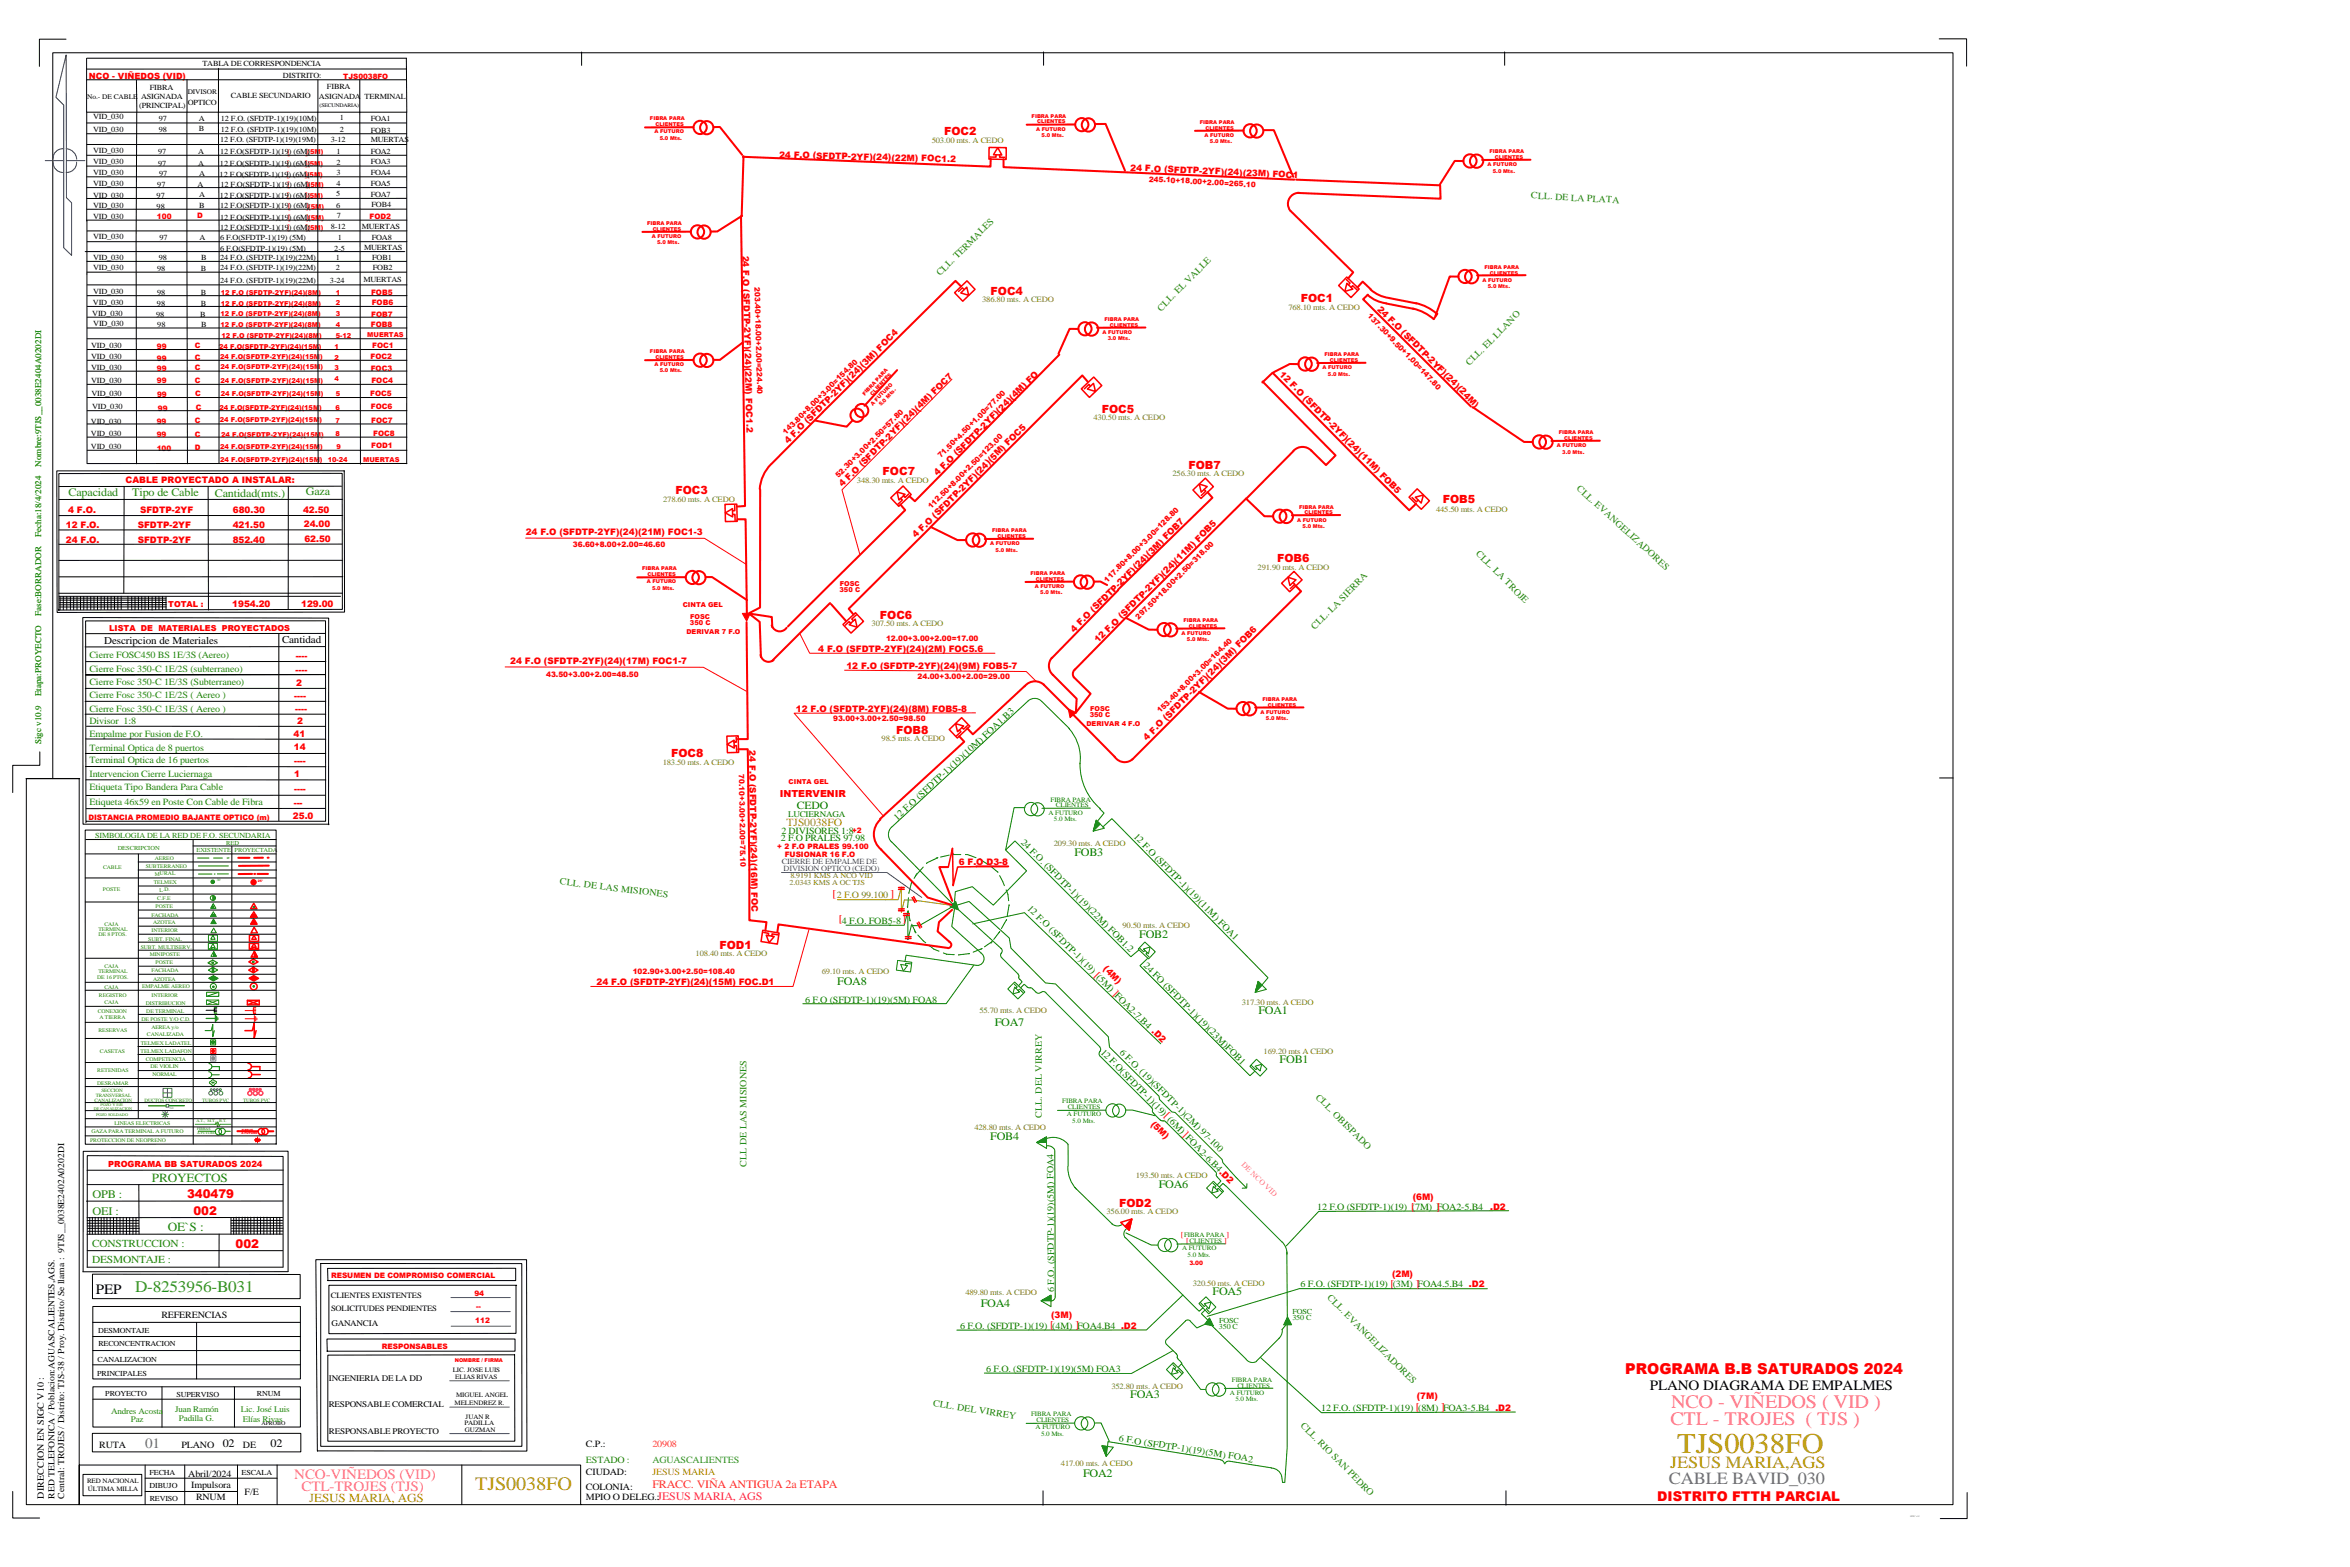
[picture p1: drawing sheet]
<svg xmlns="http://www.w3.org/2000/svg" width="914mm" height="610mm" viewBox="0 0 914 610" stroke-linecap="round" stroke-linejoin="round" font-family="sans-serif">
<defs><g id="words">
<text font-size="11.1" fill="#c4a000" x="652.6" y="565.1">TJS0038FO</text>
<g font-size="7.4" fill="#f0f">
<text x="650.2" y="547.9">NCO - VIÑEDOS ( VID )</text>
<text x="649.9" y="554.5">CTL - TROJES ( TJS )</text>
</g>
<text font-size="7.4" fill="#c4a000" x="184.9" y="579.8">TJS0038FO</text>
<text font-size="6.7" fill="#c4a000" x="649.9" y="571.1">JESUS MARIA,AGS</text>
<text font-size="6.7" fill="#587088" x="649.4" y="577.5">CABLE BAVID_030</text>
<text font-size="6.3" fill="#309820" x="52.6" y="502.5">D-8253956-B031</text>
<text font-size="5.8" fill="#f00" x="632.4" y="534.7">PROGRAMA B.B SATURADOS 2024</text>
<g font-size="5.6">
<text x="37.3" y="503.2">PEP</text>
<text x="641.9" y="540.9">PLANO DIAGRAMA DE EMPALMES</text>
</g>
<text font-size="5.6" fill="#587088" x="56.5" y="563.5">01</text>
<g font-size="5.6" fill="#f0f">
<text x="114.5" y="575.2">NCO-VIÑEDOS (VID)</text>
<text x="117.3" y="580">CTL-TROJES (TJS)</text>
</g>
<text font-size="5.2" fill="#f00" x="644.9" y="583.8">DISTRITO FTTH PARCIAL</text>
<g font-size="4.9" fill="#308400">
<text x="59.1" y="459.7">PROYECTOS</text>
<text x="65.3" y="478.7">OE`S :</text>
</g>
<text font-size="4.8" fill="#c4a000" x="120.3" y="584.5">JESUS MARIA, AGS</text>
<g font-size="4.7" fill="#f00">
<text x="72.8" y="466">340479</text>
<text x="75.3" y="472.6">002</text>
<text x="91.7" y="485.7">002</text>
</g>
<g font-size="4.5" fill="#308400">
<text x="36" y="466">OPB :</text>
<text x="36" y="472.6">OEI :</text>
</g>
<g font-size="4.4" fill="#f00">
<text x="367.4" y="52.5">FOC2</text>
<text x="385.4" y="114.7">FOC4</text>
<text x="506.1" y="117.5">FOC1</text>
<text x="428.7" y="160.6">FOC5</text>
<text x="343.4" y="184.7">FOC7</text>
<text x="462.4" y="182.6">FOB7</text>
<text x="262.8" y="192.3">FOC3</text>
<text x="561.4" y="195.5">FOB5</text>
<text x="496.9" y="218.8">FOB6</text>
<text x="342.4" y="240.8">FOC6</text>
<text x="348.7" y="285.6">FOB8</text>
<text x="261.2" y="294.6">FOC8</text>
<text x="279.9" y="369.4">FOD1</text>
<text x="435.5" y="469.6">FOD2</text>
</g>
<g font-size="4.4" fill="#308400">
<text x="26.7" y="193">Capacidad</text>
<text x="51.5" y="193">Tipo de Cable</text>
<text x="83.6" y="193.3">Cantidad(mts.)</text>
<text x="119" y="192.7">Gaza</text>
</g>
<g font-size="4.4" fill="#008000">
<text x="418" y="333">FOB3</text>
<text x="443.3" y="364.8">FOB2</text>
<text x="325.8" y="383.3">FOA8</text>
<text x="489.7" y="394.6">FOA1</text>
<text x="387.1" y="399">FOA7</text>
<text x="497.9" y="413.6">FOB1</text>
<text x="385.3" y="443.4">FOB4</text>
<text x="450.9" y="462.3">FOA6</text>
<text x="471.8" y="503.9">FOA5</text>
<text x="381.6" y="508.5">FOA4</text>
<text x="439.8" y="543.9">FOA3</text>
<text x="421.4" y="574.7">FOA2</text>
</g>
<g font-size="4.4">
<text x="86.7" y="562.9">02</text>
<text x="105.3" y="563.1">02</text>
</g>
<text font-size="4.4" fill="#ff6000" x="253.8" y="578.8">FRACC. VIÑA ANTIGUA 2a ETAPA</text>
<text font-size="4.4" fill="#ff0080" x="255.9" y="583.6">JESUS MARIA, AGS</text>
<text font-size="4.3" fill="#008000" x="310" y="314.6">CEDO</text>
<text font-size="4.3" fill="#c4a000" x="306.1" y="321.4">TJS0038FO</text>
<g font-size="4.2" fill="#308400">
<text x="35.9" y="485.2">CONSTRUCCION :</text>
<text x="35.9" y="491.5">DESMONTAJE :</text>
</g>
<g font-size="4.1">
<text x="40.6" y="250.6">Descripcion de Materiales</text>
<text x="109.7" y="250.1">Cantidad</text>
</g>
<g font-size="4.1" fill="#f00">
<text x="323.9" y="348.9">[2 F.O 99.100 ]</text>
<text x="326.4" y="358.8">[4 F.O. FOB5-8]</text>
<text x="549.1" y="470.7">[</text>
<text x="558.9" y="470.7">]</text>
<text x="541" y="500.5">[</text>
<text x="550.9" y="500.5">]</text>
<text x="408.6" y="516.7">[</text>
<text x="418.5" y="516.7">]</text>
<text x="550.9" y="548.6">[</text>
<text x="560.8" y="548.6">]</text>
</g>
<text font-size="3.8" fill="#f00" x="303.4" y="310.1">INTERVENIR</text>
<g font-size="3.7" fill="#308400">
<text x="595.7" y="77.2" transform="rotate(3 595.7 77.2)">CLL. DE LA PLATA</text>
<text x="365.8" y="107.5" transform="rotate(-45 365.8 107.5)">CLL. TERMALES</text>
<text x="451.8" y="121.2" transform="rotate(-45 451.8 121.2)">CLL. EL VALLE</text>
<text x="571.8" y="142.5" transform="rotate(-45 571.8 142.5)">CLL. EL LLANO</text>
<text x="613.2" y="190.3" transform="rotate(42 613.2 190.3)">CLL. EVANGELIZADORES</text>
<text x="574.2" y="215.5" transform="rotate(45 574.2 215.5)">CLL. LA TROJE</text>
<text x="511.6" y="245.1" transform="rotate(-45 511.6 245.1)">CLL. LA SIERRA</text>
<text x="34.8" y="255.9">Cierre FOSC450 BS 1E/3S (Aereo)</text>
<text x="34.8" y="261.3">Cierre Fosc 350-C 1E/2S (subterraneo)</text>
<text x="34.8" y="266.4">Cierre Fosc 350-C 1E/3S (Subterraneo)</text>
<text x="34.8" y="271.7">Cierre Fosc 350-C 1E/2S ( Aereo )</text>
<text x="34.8" y="281.6">Divisor 1:8</text>
<text x="34.8" y="277">Cierre Fosc 350-C 1E/3S ( Aereo )</text>
<text x="34.8" y="286.7">Empalme por Fusion de F.O.</text>
<text x="34.8" y="292">Terminal Optica de 8 puertos</text>
<text x="34.8" y="296.9">Terminal Optica de 16 puertos</text>
<text x="34.8" y="302.1">Intervencion Cierre Luciernaga</text>
<text x="34.8" y="307.5">Etiqueta Tipo Bandera Para Cable</text>
<text x="34.8" y="313.1">Etiqueta 46x59 en Poste Con Cable de Fibra</text>
<text x="217.8" y="344" transform="rotate(7 217.8 344)">CLL. DE LAS MISIONES</text>
<text x="511.8" y="427" transform="rotate(45 511.8 427)">CLL. OBISPADO</text>
<text x="405.3" y="434.9" transform="rotate(-90 405.3 434.9)">CLL. DEL VIRREY</text>
<text x="290.4" y="454" transform="rotate(-90 290.4 454)">CLL DE LAS MISIONES</text>
<text x="516.3" y="505.1" transform="rotate(45 516.3 505.1)">CLL. EVANGELIZADORES</text>
<text x="363" y="547.1" transform="rotate(8 363 547.1)">CLL. DEL VIRREY</text>
<text x="505.9" y="554.8" transform="rotate(45 505.9 554.8)">CLL. RIO SAN PEDRO</text>
<text x="228" y="569.3">ESTADO :</text>
</g>
<g font-size="3.7" fill="#008000">
<text x="349.1" y="319.2" transform="rotate(-43 349.1 319.2)">12 F.O (SFDTP-1)(19)(10M) FOA1.B3</text>
<text x="303.9" y="327.3">2 F.O PRALES 97.98</text>
<text x="304" y="324.5">2 DIVISORES 1:8</text>
<text x="397" y="327.8" transform="rotate(45 397 327.8)">24 F.O. (SFDTP-1)(19)(22M) FOB1.2</text>
<text x="440.9" y="325.5" transform="rotate(46 440.9 325.5)">12 F.O (SFDTP-1)(19)(11M) FOA1</text>
<text x="399.5" y="353.5" transform="rotate(45 399.5 353.5)">12 F.O (SFDTP-1)(19) [(5M) ]FOA2-7.B4 .D2</text>
<text x="444.8" y="375.9" transform="rotate(45 444.8 375.9)">24 FO (SFDTP-1)(19)(23M)FOB1</text>
<text x="313.3" y="390.2">6 F.O (SFDTP-1)(19)(5M) FOA8</text>
<text x="428" y="409.4" transform="rotate(45 428 409.4)">12 F.O(SFDTP-1)(19)[(6M)]FOA2-6.B4.D2</text>
<text x="435.4" y="409.4" transform="rotate(45 435.4 409.4)">6 F.O. (19)(SFDTP-1)(2M) 97-100</text>
<text x="512.5" y="470.8">12 F.O (SFDTP-1)(19) (7M) FOA2-5.B4</text>
<text x="410.2" y="502.7" transform="rotate(-90 410.2 502.7)">6 F.O. (SFDTP-1)(19)(5M) FOA4</text>
<text x="506.1" y="500.6">6 F.O. (SFDTP-1)(19) (3M) FOA4.5.B4 .D2</text>
<text x="373.6" y="516.9">6 F.O. (SFDTP-1)(19) (4M) FOA4.B4 .D2</text>
<text x="383.8" y="533.7">6 F.O. (SFDTP-1)(19)(5M) FOA3</text>
<text x="514.1" y="548.8">12 F.O. (SFDTP-1)(19) (8M) FOA3-5.B4 .D2</text>
<text x="435.2" y="560.7" transform="rotate(9 435.2 560.7)">6 F.O (SFDTP-1)(19)(5M) FOA2</text>
</g>
<g font-size="3.7">
<text x="62.8" y="512.6">REFERENCIAS</text>
<text x="38.6" y="563.3">RUTA</text>
<text x="70.6" y="563.1">PLANO</text>
<text x="94.5" y="563.1">DE</text>
<text x="228" y="562.8">C.P.:</text>
<text x="73.3" y="574.6">Abril/2024</text>
<text x="228" y="573.7">CIUDAD:</text>
<text x="74.4" y="579">Impulsora</text>
<text x="95.2" y="581.4">F/E</text>
<text x="228" y="579.5">COLONIA:</text>
<text x="17.1" y="583" transform="rotate(-90 17.1 583)">DIRECCION EN SIGC V10 :</text>
<text x="76.3" y="583.7">RNUM</text>
<text x="228" y="583.4">MPIO O DELEG.:</text>
</g>
<text font-size="3.7" fill="#ff6000" x="253.8" y="562.8">20908</text>
<text font-size="3.7" fill="#309820" x="253.8" y="569">AGUASCALIENTES</text>
<text font-size="3.7" fill="#c4a000" x="253.8" y="573.9">JESUS MARIA</text>
<g font-size="3.5" fill="#f00">
<text x="303.1" y="61.3" transform="rotate(1 303.1 61.3)">24 F.O (SFDTP-2YF)(24)(22M) FOC1.2</text>
<text x="439.8" y="66.4" transform="rotate(3 439.8 66.4)">24 F.O (SFDTP-2YF)(24)(23M) FOC1</text>
<text x="288.9" y="99.4" transform="rotate(89 288.9 99.4)">24 F.O (SFDTP-2YF)(24)(22M) FOC1.2</text>
<text x="535.7" y="120.4" transform="rotate(45 535.7 120.4)">24 F.O (SFDTP-2YF)(24)(24M)</text>
<text x="497.6" y="145.8" transform="rotate(45 497.6 145.8)">12 F.O (SFDTP-2YF)(24)(11M) FOB5</text>
<text x="306.6" y="172.7" transform="rotate(-45 306.6 172.7)">4 F.O (SFDTP-2YF)(24)(3M) FOC4</text>
<text x="364.7" y="185.3" transform="rotate(-45 364.7 185.3)">4 F.O (SFDTP-2YF)(24)(4M) FO</text>
<text x="48.9" y="188">CABLE PROYECTADO A INSTALAR:</text>
<text x="327.9" y="189.5" transform="rotate(-45 327.9 189.5)">4 F.O (SFDTP-2YF)(24)(4M) FOC7</text>
<text x="26.5" y="199.4">4 F.O.</text>
<text x="54.5" y="199.4">SFDTP-2YF</text>
<text x="90.6" y="199.4">680.30</text>
<text x="117.9" y="199.4">42.50</text>
<text x="25.6" y="205.5">12 F.O.</text>
<text x="53.6" y="205.5">SFDTP-2YF</text>
<text x="90.6" y="205.5">421.50</text>
<text x="118.2" y="205.1">24.00</text>
<text x="204.6" y="208.1">24 F.O (SFDTP-2YF)(24)(21M) FOC1-3</text>
<text x="356.4" y="209.4" transform="rotate(-45 356.4 209.4)">4 F.O (SFDTP-2YF)(24)(5M) FOC5</text>
<text x="25.6" y="211.2">24 F.O.</text>
<text x="53.6" y="211.2">SFDTP-2YF</text>
<text x="90.6" y="211.2">852.40</text>
<text x="118.4" y="210.8">62.50</text>
<text x="90.4" y="236.1">1954.20</text>
<text x="117.2" y="236.3">129.00</text>
<text x="418" y="246.1" transform="rotate(-45 418 246.1)">4 F.O (SFDTP-2YF)(24)(3M) FOB7</text>
<text x="427.3" y="250.2" transform="rotate(-45 427.3 250.2)">12 F.O (SFDTP-2YF)(24)(11M) FOB5</text>
<text x="115.1" y="256.3">----</text>
<text x="318.4" y="253.8">4 F.O (SFDTP-2YF)(24)(2M) FOC5.6</text>
<text x="115" y="261.7">----</text>
<text x="198.5" y="258.4">24 F.O (SFDTP-2YF)(24)(17M) FOC1-7</text>
<text x="329.4" y="260.4">12 F.O (SFDTP-2YF)(24)(9M) FOB5-7</text>
<text x="115.2" y="266.9">2</text>
<text x="114.5" y="272">----</text>
<text x="114.9" y="276.9">----</text>
<text x="115.6" y="281.6">2</text>
<text x="309.7" y="276.9">12 F.O (SFDTP-2YF)(24)(8M) FOB5-8</text>
<text x="114.2" y="286.9">41</text>
<text x="114.4" y="291.8">14</text>
<text x="291.5" y="291.8" transform="rotate(89 291.5 291.8)">24 F.O (SFDTP-2YF)(24)(16M) FOC</text>
<text x="446.3" y="288.2" transform="rotate(-45 446.3 288.2)">4 F.O (SFDTP-2YF)(24)(3M) FOB6</text>
<text x="114.4" y="297.4">----</text>
<text x="114.4" y="302.3">1</text>
<text x="114.5" y="308.1">----</text>
<text x="114.3" y="313.5">---</text>
<text x="114" y="318.8">25.0</text>
<text x="373" y="336.6">6 F.O D3-8</text>
<text x="429.2" y="377.1" transform="rotate(45 429.2 377.1)">(4M)</text>
<text x="232.1" y="383">24 F.O (SFDTP-2YF)(24)(15M) FOC.D1</text>
<text x="447.7" y="437.5" transform="rotate(45 447.7 437.5)">(5M)</text>
<text x="549.7" y="466.7">(6M)</text>
<text x="579.8" y="470.6">.D2</text>
<text x="541.7" y="496.7">(2M)</text>
<text x="409" y="512.8">(3M)</text>
<text x="551.3" y="544.2">(7M)</text>
</g>
<g font-size="3.5">
<text x="21.2" y="583" transform="rotate(-90 21.2 583)">RED TELEFONICA / Poblacion:AGUASCALIENTES,AGS.</text>
<text x="25" y="583" transform="rotate(-90 25 583)">Central: TROJES / Distrito: TJS-38 / Proy. Distrito/ Se llama : 9TJS__0038E2402A0202DI</text>
</g>
<g font-size="3.3" fill="#f00">
<text x="34.6" y="30.6">NCO - VIÑEDOS (VID)</text>
<text x="111.6" y="64.8">[</text>
<text x="111.7" y="60.2">[</text>
<text x="118.7" y="64.8">]</text>
<text x="118.7" y="60.2">]</text>
<text x="111.5" y="69">[</text>
<text x="118.5" y="69">]</text>
<text x="111.6" y="77.1">[</text>
<text x="111.8" y="72.9">[</text>
<text x="118.7" y="77.1">]</text>
<text x="118.9" y="72.9">]</text>
<text x="112" y="81.3">[</text>
<text x="119" y="81.3">]</text>
<text x="111.7" y="89.7">[</text>
<text x="112" y="85.7">[</text>
<text x="118.8" y="89.7">]</text>
<text x="119" y="85.7">]</text>
<text x="42.1" y="453.9">PROGRAMA BB SATURADOS 2024</text>
</g>
<g font-size="3.3" fill="#309820">
<text x="16" y="181.5" transform="rotate(-90 16 181.5)">Nombre:9TJS__0038E2404A0202DI</text>
<text x="16" y="208.9" transform="rotate(-90 16 208.9)">Fecha:18/4/2024</text>
<text x="16" y="239.6" transform="rotate(-90 16 239.6)">Fase:BORRADOR</text>
<text x="16" y="270.8" transform="rotate(-90 16 270.8)">Etapa:PROYECTO</text>
<text x="16" y="289.6" transform="rotate(-90 16 289.6)">Sigc v10.9</text>
</g>
<text font-size="3.3" fill="#008000" x="306.7" y="317.9">LUCIERNAGA</text>
<g font-size="3.3">
<text x="128.9" y="515.9">GANANCIA</text>
<text x="128" y="537.1">INGENIERIA DE LA DD</text>
<text x="127.9" y="547.3">RESPONSABLE COMERCIAL</text>
<text x="128" y="557.7">RESPONSABLE PROYECTO</text>
</g>
<g font-size="3.3" fill="#308400">
<text x="43.2" y="550">Andres Acosta</text>
<text x="68.1" y="549.2">Juan Ramón</text>
<text x="93.7" y="549.4">Lic. José Luis</text>
<text x="50.9" y="553.1">Paz</text>
<text x="69.6" y="552.7">Padilla G.</text>
<text x="94.5" y="553">Elías Rivas</text>
</g>
<g font-size="3.2" fill="#808000">
<text x="362.5" y="55.5">503.00 mts. A CEDO</text>
<text x="382.1" y="117.5">386.80 mts. A CEDO</text>
<text x="501.3" y="120.5">768.10 mts. A CEDO</text>
<text x="425.4" y="163.4">430.50 mts. A CEDO</text>
<text x="456.2" y="185.3">256.30 mts. A CEDO</text>
<text x="333.4" y="187.9">348.30 mts. A CEDO</text>
<text x="258" y="195.4">278.60 mts. A CEDO</text>
<text x="558.8" y="199.1">445.50 mts. A CEDO</text>
<text x="489.3" y="221.7">291.90 mts. A CEDO</text>
<text x="339.1" y="243.6">307.50 mts. A CEDO</text>
<text x="343" y="288.4">98.5 mts. A CEDO</text>
<text x="257.9" y="297.4">183.50 mts. A CEDO</text>
<text x="410" y="329.3">209.30 mts. A CEDO</text>
<text x="436.8" y="361.1">90.50 mts. A CEDO</text>
<text x="270.7" y="372">108.40 mts. A CEDO</text>
<text x="319.8" y="378.9">69.10 mts. A CEDO</text>
<text x="381.1" y="394.1">55.70 mts. A CEDO</text>
<text x="483.2" y="390.9">317.30 mts. A CEDO</text>
<text x="491.7" y="409.9">169.20 mts A CEDO</text>
<text x="379.1" y="439.6">428.80 mts. A CEDO</text>
<text x="442" y="458.3">193.50 mts. A CEDO</text>
<text x="430.5" y="472.4">356.00 mts. A CEDO</text>
<text x="375.6" y="503.7">489.80 mts. A CEDO</text>
<text x="464.1" y="500.3">320.50 mts. A CEDO</text>
<text x="432.4" y="540.3">352.80 mts. A CEDO</text>
<text x="412.8" y="570.5">417.00 mts. A CEDO</text>
</g>
<g font-size="3.2" fill="#f00">
<text x="65.4" y="236.1">TOTAL :</text>
<text x="42.5" y="245.4">LISTA DE MATERIALES PROYECTADOS</text>
</g>
<g font-size="3.2">
<text x="128.7" y="504.8">CLIENTES EXISTENTES</text>
<text x="128.8" y="510.2">SOLICITUDES PENDIENTES</text>
</g>
<g font-size="3.1" fill="#00f">
<text x="304.2" y="336.1">CIERRE DE EMPALME DE</text>
<text x="304.9" y="338.8">DIVISION OPTICO (CEDO)</text>
</g>
<g font-size="3">
<text x="78.7" y="25.8">TABLA DE CORRESPONDENCIA</text>
<text x="58.3" y="35.2">FIBRA</text>
<text x="110.1" y="30.2">DISTRITO:</text>
<text x="127.2" y="34.8">FIBRA</text>
<text x="73" y="40.7">OPTICO</text>
<text x="89.9" y="38.1">CABLE SECUNDARIO</text>
<text x="124.1" y="38.7">ASIGNADA</text>
<text x="141.9" y="38.5">TERMINAL</text>
<text x="36.2" y="46.3">VID_030</text>
<text x="54.1" y="42.1">(PRINCIPAL)</text>
<text x="61.8" y="47.1">97</text>
<text x="77.3" y="47.2">A</text>
<text x="86" y="47.2">12 F.O. (SFDTP-1)(19)(10M)</text>
<text x="132.3" y="46.7">1</text>
<text x="144.2" y="47">FOA1</text>
<text x="36.2" y="51.2">VID_030</text>
<text x="61.8" y="51.3">98</text>
<text x="77.3" y="51">B</text>
<text x="86" y="51.5">12 F.O. (SFDTP-1)(19)(10M)</text>
<text x="132.3" y="51.5">2</text>
<text x="144.3" y="51.6">FOB3</text>
<text x="36.2" y="59.6">VID_030</text>
<text x="61.6" y="59.8">97</text>
<text x="77.1" y="59.8">A</text>
<text x="85.6" y="55.4">12 F.O. (SFDTP-1)(19)(19M)</text>
<text x="85.6" y="60">12 F.O(SFDTP-1)(19) (6M)</text>
<text x="128.7" y="55.2">3-12</text>
<text x="131" y="59.9">1</text>
<text x="144.2" y="55.4">MUERTAS</text>
<text x="36.2" y="63.9">VID_030</text>
<text x="61.5" y="64.7">97</text>
<text x="77.1" y="64.8">A</text>
<text x="85.6" y="64.6">12 F.O(SFDTP-1)(19) (6M)</text>
<text x="131" y="64">2</text>
<text x="144.2" y="60">FOA2</text>
<text x="144.2" y="63.9">FOA3</text>
<text x="36.2" y="68.2">VID_030</text>
<text x="61.9" y="68.4">97</text>
<text x="77.5" y="68.4">A</text>
<text x="85.5" y="68.8">12 F.O(SFDTP-1)(19) (6M)</text>
<text x="131" y="68.2">3</text>
<text x="144.2" y="68.2">FOA4</text>
<text x="36.2" y="72.5">VID_030</text>
<text x="36.2" y="76.8">VID_030</text>
<text x="61" y="77.1">97</text>
<text x="61.2" y="72.7">97</text>
<text x="76.8" y="72.8">A</text>
<text x="77.5" y="76.5">A</text>
<text x="85.6" y="76.9">12 F.O(SFDTP-1)(19) (6M)</text>
<text x="85.8" y="72.7">12 F.O(SFDTP-1)(19) (6M)</text>
<text x="130.8" y="76.4">5</text>
<text x="131" y="72.4">4</text>
<text x="144.2" y="76.7">FOA7</text>
<text x="144.2" y="72.5">FOA5</text>
<text x="36.2" y="80.9">VID_030</text>
<text x="61" y="81.2">98</text>
<text x="77.5" y="81">B</text>
<text x="85.7" y="81.1">12 F.O(SFDTP-1)(19) (6M)</text>
<text x="130.8" y="80.9">6</text>
<text x="144.6" y="80.6">FOB4</text>
<text x="36.2" y="85">VID_030</text>
<text x="85.7" y="85.5">12 F.O(SFDTP-1)(19) (6M)</text>
<text x="85.7" y="89.5">12 F.O(SFDTP-1)(19) (6M)</text>
<text x="128.8" y="89.1">8-12</text>
<text x="131" y="84.8">7</text>
<text x="140.8" y="89">MUERTAS</text>
<text x="36.2" y="93.1">VID_030</text>
<text x="62" y="93.3">97</text>
<text x="77.6" y="93.3">A</text>
<text x="85.7" y="93.5">6 F.O(SFDTP-1)(19) (5M)</text>
<text x="131.4" y="93.4">1</text>
<text x="144.7" y="93.5">FOA8</text>
<text x="36.2" y="101">VID_030</text>
<text x="61.8" y="101.3">98</text>
<text x="78.3" y="101.1">B</text>
<text x="85.7" y="97.5">6 F.O(SFDTP-1)(19) (5M)</text>
<text x="85.7" y="101.1">24 F.O. (SFDTP-1)(19)(22M)</text>
<text x="130.1" y="97.7">2-5</text>
<text x="130.7" y="101.1">1</text>
<text x="141.7" y="97.1">MUERTAS</text>
<text x="144.8" y="101.2">FOB1</text>
<text x="36.2" y="105.2">VID_030</text>
<text x="61.1" y="105.5">98</text>
<text x="78.2" y="105.5">B</text>
<text x="85.7" y="104.9">24 F.O. (SFDTP-1)(19)(22M)</text>
<text x="130.7" y="105.2">2</text>
<text x="145.1" y="105.2">FOB2</text>
<text x="85.7" y="110">24 F.O. (SFDTP-1)(19)(22M)</text>
<text x="128.4" y="110.2">3-24</text>
<text x="141.4" y="109.6">MUERTAS</text>
<text x="36.2" y="118.8">VID_030</text>
<text x="36.2" y="114.4">VID_030</text>
<text x="61.1" y="119.1">98</text>
<text x="61.1" y="114.7">98</text>
<text x="78.1" y="119">B</text>
<text x="78.2" y="114.6">B</text>
<text x="35.9" y="123.1">VID_030</text>
<text x="60.8" y="123.4">98</text>
<text x="77.9" y="123.4">B</text>
<text x="36.3" y="127">VID_030</text>
<text x="61.2" y="127.3">98</text>
<text x="78.2" y="127.2">B</text>
<text x="35.5" y="135.3">VID_030</text>
<text x="35.5" y="139.5">VID_030</text>
<text x="35.5" y="144">VID_030</text>
<text x="35.5" y="148.9">VID_030</text>
<text x="35.6" y="153.9">VID_030</text>
<text x="35.9" y="159.3">VID_030</text>
<text x="35.4" y="164.8">VID_030</text>
<text x="35.4" y="169.7">VID_030</text>
<text x="35.4" y="174.8">VID_030</text>
<text x="38.1" y="518.7">DESMONTAJE</text>
<text x="38.3" y="523.7">RECONCENTRACION</text>
<text x="38" y="530">CANALIZACION</text>
<text x="37.8" y="535.3">PRINCIPALES</text>
<text x="41" y="543.2">PROYECTO</text>
<text x="68.7" y="543.3">SUPERVISO</text>
<text x="100" y="543.2">RNUM</text>
<text x="58.2" y="573.9">FECHA</text>
<text x="94" y="573.7">ESCALA</text>
<text x="58.2" y="578.8">DIBUJO</text>
<text x="58.3" y="583.8">REVISO</text>
</g>
<text font-size="3" fill="#308400" x="37" y="326.1">SIMBOLOGIA DE LA RED DE F.O. SECUNDARIA</text>
<g font-size="3" fill="#808000">
<text x="307.6" y="341.7">8.9191 KMS A NCO VID</text>
<text x="307.3" y="344.3">2.0343 KMS A OC TJS</text>
</g>
<text font-size="3" fill="#f0f" x="482.9" y="453.3" transform="rotate(44 482.9 453.3)">DE NCO VID</text>
<g font-size="3" fill="#f00">
<text x="459.4" y="481.1">[</text>
<text x="461.6" y="483.4">[</text>
<text x="476.3" y="483.4">]</text>
<text x="477.2" y="481.1">]</text>
</g>
<g font-size="3" fill="#008000">
<text x="474.3" y="514.6">FOSC</text>
<text x="502.9" y="513.5">350 C</text>
<text x="503" y="511.1">FOSC</text>
<text x="474.3" y="517">350 C</text>
</g>
<g font-size="2.9" fill="#f00">
<text x="133.6" y="30.6">TJS0038FO</text>
<text x="447" y="70.6" transform="rotate(3 447 70.6)">245.10+18.00+2.00=265.10</text>
<text x="61.1" y="85.3">100</text>
<text x="76.8" y="85">D</text>
<text x="143.8" y="85.1">FOD2</text>
<text x="293.6" y="111.8" transform="rotate(89 293.6 111.8)">203.40+18.00+2.00=224.40</text>
<text x="144.4" y="114.7">FOB5</text>
<text x="144.7" y="118.8">FOB6</text>
<text x="144.5" y="123.2">FOB7</text>
<text x="532" y="123.1" transform="rotate(46 532 123.1)">137.30+9.50+1.00=147.80</text>
<text x="144.4" y="127.1">FOB8</text>
<text x="61.1" y="135.8">99</text>
<text x="75.9" y="135.4">C</text>
<text x="144.9" y="135.6">FOC1</text>
<text x="61.1" y="140.3">99</text>
<text x="75.9" y="143.8">C</text>
<text x="75.9" y="139.9">C</text>
<text x="144.2" y="139.8">FOC2</text>
<text x="61.1" y="144.2">99</text>
<text x="61.1" y="149.2">99</text>
<text x="75.9" y="149.2">C</text>
<text x="144.3" y="144.2">FOC3</text>
<text x="144.5" y="148.9">FOC4</text>
<text x="61.1" y="154.4">99</text>
<text x="75.9" y="154">C</text>
<text x="144.1" y="154.1">FOC5</text>
<text x="61.5" y="160.1">99</text>
<text x="76.2" y="159.7">C</text>
<text x="144.3" y="159.2">FOC6</text>
<text x="61" y="165">99</text>
<text x="75.8" y="164.6">C</text>
<text x="144.4" y="164.4">FOC7</text>
<text x="61" y="170">99</text>
<text x="75.8" y="170">C</text>
<text x="145.2" y="169.5">FOC8</text>
<text x="305.8" y="169" transform="rotate(-45 305.8 169)">143.80+8.00+3.00=154.80</text>
<text x="61" y="175.3">100</text>
<text x="75.8" y="174.9">D</text>
<text x="144.4" y="174.4">FOD1</text>
<text x="366.1" y="178.4" transform="rotate(-45 366.1 178.4)">71.50+4.50+1.00=77.00</text>
<text x="326.3" y="185.9" transform="rotate(-45 326.3 185.9)">52.30+3.00+2.50=57.80</text>
<text x="362.3" y="198.1" transform="rotate(-45 362.3 198.1)">112.50+8.00+2.50=123.00</text>
<text x="222.9" y="212.6">36.60+8.00+2.00=46.60</text>
<text x="430.8" y="226.6" transform="rotate(-45 430.8 226.6)">117.80+8.00+3.00=128.80</text>
<text x="443.1" y="241.2" transform="rotate(-45 443.1 241.2)">297.50+18.00+2.50=318.00</text>
<text x="344.8" y="249.6">12.00+3.00+2.00=17.00</text>
<text x="212.5" y="263.2">43.50+3.00+2.00=48.50</text>
<text x="357" y="264.3">24.00+3.00+2.00=29.00</text>
<text x="324.2" y="280.3">93.00+3.00+2.50=98.50</text>
<text x="451.5" y="277.5" transform="rotate(-45 451.5 277.5)">153.40+8.00+3.00=164.40</text>
<text x="287.5" y="301.2" transform="rotate(89 287.5 301.2)">70.10+3.00+2.00=75.10</text>
<text x="34.4" y="319.1">DISTANCIA PROMEDIO BAJANTE OPTICO (m)</text>
<text x="331.6" y="324.2">+2</text>
<text x="302.4" y="330.2">+ 2 F.O PRALES 99.100</text>
<text x="305.4" y="333.3">FUSIONAR 16 F.O</text>
<text x="246.2" y="379">102.90+3.00+2.50=108.40</text>
<text x="128.8" y="497.2">RESUMEN DE COMPROMISO COMERCIAL</text>
<text x="184.6" y="504.3">94</text>
<text x="185.3" y="509.1">--</text>
<text x="185" y="514.5">112</text>
<text x="148.6" y="524.8">RESPONSABLES</text>
</g>
<g font-size="2.7">
<text x="34" y="38.4">No.- DE CABLE ASIGNADA</text>
<text x="73" y="36.7">DIVISOR</text>
</g>
<g font-size="2.6" fill="#f00">
<text x="119.6" y="64.6">(5M)</text>
<text x="119.6" y="60">(5M)</text>
<text x="119.5" y="68.8">(5M)</text>
<text x="119.6" y="76.9">(5M)</text>
<text x="119.8" y="72.8">(5M)</text>
<text x="120" y="81.2">(5M)</text>
<text x="119.7" y="89.5">(5M)</text>
<text x="120" y="85.5">(5M)</text>
<text x="85.9" y="118.9">12 F.O (SFDTP-2YF)(24)(8M)</text>
<text x="85.9" y="114.6">12 F.O (SFDTP-2YF)(24)(8M)</text>
<text x="130.6" y="118.8">2</text>
<text x="130.6" y="114.7">1</text>
<text x="85.8" y="123.1">12 F.O (SFDTP-2YF)(24)(8M)</text>
<text x="130.6" y="123">3</text>
<text x="85.8" y="127.2">12 F.O (SFDTP-2YF)(24)(8M)</text>
<text x="86.2" y="131.5">12 F.O (SFDTP-2YF)(24)(8M)</text>
<text x="130.6" y="127.2">4</text>
<text x="130.6" y="131.4">5-12</text>
<text x="142.9" y="131.2">MUERTAS</text>
<text x="85.3" y="135.8">24 F.O(SFDTP-2YF)(24)(15M)</text>
<text x="130.2" y="135.8">1</text>
<text x="85.7" y="139.7">24 F.O(SFDTP-2YF)(24)(15M)</text>
<text x="85.8" y="143.7">24 F.O(SFDTP-2YF)(24)(15M)</text>
<text x="130.2" y="139.9">2</text>
<text x="85.8" y="149.1">24 F.O(SFDTP-2YF)(24)(15M)</text>
<text x="130.2" y="144.1">3</text>
<text x="130.2" y="148.2">4</text>
<text x="85.9" y="154">24 F.O(SFDTP-2YF)(24)(15M)</text>
<text x="130.7" y="154.1">5</text>
<text x="85.4" y="159.4">24 F.O(SFDTP-2YF)(24)(15M)</text>
<text x="130.6" y="159.4">6</text>
<text x="85.5" y="164.3">24 F.O(SFDTP-2YF)(24)(15M)</text>
<text x="130.6" y="164.5">7</text>
<text x="86.1" y="169.8">24 F.O(SFDTP-2YF)(24)(15M)</text>
<text x="130.6" y="169.6">8</text>
<text x="85.6" y="179.9">24 F.O(SFDTP-2YF)(24)(15M)</text>
<text x="85.7" y="174.6">24 F.O(SFDTP-2YF)(24)(15M)</text>
<text x="127.5" y="179.8">10-24</text>
<text x="130.9" y="174.5">9</text>
<text x="141.3" y="179.7">MUERTAS</text>
<text x="326.8" y="227.9">FOSC</text>
<text x="326.7" y="230.4">350 C</text>
<text x="265.7" y="236.1">CINTA GEL</text>
<text x="268.5" y="243.2">350 C</text>
<text x="268.6" y="240.8">FOSC</text>
<text x="267.1" y="246.5">DERIVAR 7 F.O</text>
<text x="424.1" y="279.1">350 C</text>
<text x="424.2" y="276.6">FOSC</text>
<text x="422.7" y="282.4">DERIVAR 4 F.O</text>
<text x="306.9" y="305.2">CINTA GEL</text>
</g>
<g font-size="2.6" fill="#008000">
<text x="408.8" y="311.8">FIBRA PARA</text>
<text x="408" y="316.9">A FUTURO</text>
<text x="410.8" y="314.1">CLIENTES</text>
<text x="410.1" y="319.3">5.0 Mts.</text>
<text x="413.3" y="429.2">FIBRA PARA</text>
<text x="415.5" y="431.5">CLIENTES</text>
<text x="415.1" y="434.3">A FUTURO</text>
<text x="417.2" y="436.8">5.0 Mts.</text>
<text x="460.8" y="481.4">FIBRA PARA</text>
<text x="462.8" y="483.7">CLIENTES</text>
<text x="460" y="486.2">A FUTURO</text>
<text x="462.1" y="488.9">5.0 Mts.</text>
<text x="479.3" y="537.6">FIBRA PARA</text>
<text x="481.5" y="539.8">CLIENTES</text>
<text x="478.6" y="542.6">A FUTURO</text>
<text x="480.7" y="545.1">5.0 Mts.</text>
<text x="401.2" y="551">FIBRA PARA</text>
<text x="403" y="556">A FUTURO</text>
<text x="403.3" y="553.2">CLIENTES</text>
<text x="405.1" y="558.5">5.0 Mts.</text>
</g>
<g font-size="2.6">
<text x="176.1" y="533.8">LIC. JOSE LUIS</text>
<text x="177.2" y="536.4">ELIAS RIVAS</text>
<text x="177.5" y="543.4">MIGUEL ANGEL</text>
<text x="176.9" y="546.6">MELENDREZ R.</text>
<text x="180.7" y="554.5">PADILLA</text>
<text x="180.9" y="557.3">GUZMAN</text>
<text x="181.2" y="552.1">JUAN R</text>
<text x="33.9" y="577.1">RED NACIONAL</text>
<text x="34.2" y="580.2">ÚLTIMA MILLA</text>
</g>
<g font-size="2.4" fill="#308400">
<text x="88.1" y="328.8">RED</text>
<text x="45.8" y="330.5">DESCRIPCION</text>
<text x="76.5" y="331.4">EXISTENTE</text>
<text x="91.3" y="331.5">PROYECTADA</text>
</g>
<text font-size="2.3" fill="#f00" x="462.8" y="492.3">3.00</text>
<text font-size="2.2" x="101.7" y="554.5">APROBO</text>
<text font-size="2.1" x="124.3" y="41.5">(SECUNDARIA)</text>
<g font-size="2.1" fill="#308400">
<text x="60.3" y="334.5">AEREO</text>
<text x="40.1" y="338.1">CABLE</text>
<text x="56.7" y="337.7">SUBTERRANEO</text>
<text x="60.2" y="340.6" transform="rotate(-2 60.2 340.6)">MURAL</text>
<text x="40" y="346.6">POSTE</text>
<text x="59.8" y="344" transform="rotate(-2 59.8 344)">TELMEX</text>
<text x="62.1" y="346.8" transform="rotate(-2 62.1 346.8)">L.D.</text>
<text x="60.5" y="353.4">POSTE</text>
<text x="61.2" y="350.3">C.F.E</text>
<text x="58.9" y="356.7">FACHADA</text>
<text x="59.6" y="359.5">AZOTEA</text>
<text x="38.3" y="362.1">TERMINAL</text>
<text x="38.3" y="364.2">DE 8 PTOS.</text>
<text x="40.6" y="360.1">CAJA</text>
<text x="57.7" y="365.9">SUBT. FINAL</text>
<text x="59" y="362.8">INTERIOR</text>
<text x="54.8" y="369.1">SUBT. MULTISERV.</text>
<text x="58.3" y="371.9">MINIPOSTE</text>
<text x="40.6" y="376.6">CAJA</text>
<text x="60.5" y="375.2">POSTE</text>
<text x="37.8" y="380.8">DE 16 PTOS.</text>
<text x="38.3" y="378.7">TERMINAL</text>
<text x="58.9" y="378.3">FACHADA</text>
<text x="59.6" y="381.5">AZOTEA</text>
<text x="38.5" y="387.7">REGISTRO</text>
<text x="40.6" y="384.6">CAJA</text>
<text x="55.3" y="384.4">EMPALME AEREO</text>
<text x="59" y="387.7">INTERIOR</text>
<text x="38" y="394.1">CONEXION</text>
<text x="40.6" y="390.6">CAJA</text>
<text x="56.8" y="390.9">DISTRIBUCION</text>
<text x="56.9" y="394">DE TERMINAL</text>
<text x="38.3" y="401.6">RESERVAS</text>
<text x="38.7" y="396.3">A TIERRA</text>
<text x="55" y="397.1">DE POSTE Y/O C.D.</text>
<text x="58.9" y="400.1">AEREA y/o</text>
<text x="54.8" y="406.4">TELMEX LADATEL</text>
<text x="57.2" y="403">CANALIZADA</text>
<text x="38.9" y="409.5">CASETAS</text>
<text x="54.7" y="409.6">TELMEX LADAFON</text>
<text x="56.7" y="412.7">COMPETENCIA</text>
<text x="37.8" y="417.1">RETENIDAS</text>
<text x="58.5" y="415.7">DE VIOLIN</text>
<text x="59.3" y="418.8">NORMAL</text>
<text x="37.8" y="422.1">DESRAMAR</text>
<text x="44.5" y="437.5">LINEAS ELECTRICAS</text>
<text x="35.6" y="440.8">GAZA PARA TERMINAL A FUTURO</text>
<text x="35.1" y="444.3">PROTECCION DE NEOPRENO</text>
</g>
<g font-size="2" fill="#f00">
<text x="252.9" y="46.8">FIBRA PARA</text>
<text x="401.4" y="45.8">FIBRA PARA</text>
<text x="254.6" y="51.9">A FUTURO</text>
<text x="255" y="49.1">CLIENTES</text>
<text x="403.1" y="50.8">A FUTURO</text>
<text x="403.5" y="48">CLIENTES</text>
<text x="405.3" y="53.3">5.0 Mts.</text>
<text x="466.9" y="48.1">FIBRA PARA</text>
<text x="468.7" y="53.2">A FUTURO</text>
<text x="469" y="50.4">CLIENTES</text>
<text x="256.8" y="54.4">5.0 Mts.</text>
<text x="470.8" y="55.7">5.0 Mts.</text>
<text x="579.5" y="59.7">FIBRA PARA</text>
<text x="578.8" y="64.7">A FUTURO</text>
<text x="581.7" y="61.9">CLIENTES</text>
<text x="580.9" y="67.2">5.0 Mts.</text>
<text x="251.8" y="87.5">FIBRA PARA</text>
<text x="254" y="89.7">CLIENTES</text>
<text x="253.6" y="92.5">A FUTURO</text>
<text x="255.7" y="95">5.0 Mts.</text>
<text x="577.6" y="104.6">FIBRA PARA</text>
<text x="579.7" y="106.9">CLIENTES</text>
<text x="576.8" y="109.7">A FUTURO</text>
<text x="579" y="112.1">5.0 Mts.</text>
<text x="429.7" y="125">FIBRA PARA</text>
<text x="429" y="130">A FUTURO</text>
<text x="431.8" y="127.3">CLIENTES</text>
<text x="252.9" y="137.4">FIBRA PARA</text>
<text x="431.1" y="132.5">3.0 Mts.</text>
<text x="254.6" y="142.5">A FUTURO</text>
<text x="255" y="139.6">CLIENTES</text>
<text x="514.6" y="143.7">A FUTURO</text>
<text x="515.4" y="138.7">FIBRA PARA</text>
<text x="517.5" y="140.9">CLIENTES</text>
<text x="256.8" y="144.9">5.0 Mts.</text>
<text x="516.7" y="146.2">5.0 Mts.</text>
<text x="336.5" y="154.1" transform="rotate(-47 336.5 154.1)">FIBRA PARA</text>
<text x="339.6" y="154" transform="rotate(-47 339.6 154)">CLIENTES</text>
<text x="339.6" y="158" transform="rotate(-47 339.6 158)">A FUTURO</text>
<text x="342.9" y="158.1" transform="rotate(-47 342.9 158.1)">5.0 Mts.</text>
<text x="606.6" y="169">FIBRA PARA</text>
<text x="608.7" y="171.3">CLIENTES</text>
<text x="605.8" y="174">A FUTURO</text>
<text x="607.9" y="176.5">3.0 Mts.</text>
<text x="505.5" y="197.9">FIBRA PARA</text>
<text x="504.7" y="202.9">A FUTURO</text>
<text x="507.6" y="200.2">CLIENTES</text>
<text x="386" y="207.1">FIBRA PARA</text>
<text x="388.2" y="209.4">CLIENTES</text>
<text x="506.9" y="205.4">5.0 Mts.</text>
<text x="385.3" y="212.2">A FUTURO</text>
<text x="387.4" y="214.6">5.0 Mts.</text>
<text x="249.9" y="221.9">FIBRA PARA</text>
<text x="251.6" y="227">A FUTURO</text>
<text x="252" y="224.2">CLIENTES</text>
<text x="400.9" y="223.6">FIBRA PARA</text>
<text x="403" y="225.9">CLIENTES</text>
<text x="253.7" y="229.4">5.0 Mts.</text>
<text x="402.7" y="228.7">A FUTURO</text>
<text x="404.8" y="231.2">5.0 Mts.</text>
<text x="460.5" y="242">FIBRA PARA</text>
<text x="462.6" y="244.3">CLIENTES</text>
<text x="459.7" y="247.1">A FUTURO</text>
<text x="461.9" y="249.5">5.0 Mts.</text>
<text x="491.2" y="272.8">FIBRA PARA</text>
<text x="493.4" y="275">CLIENTES</text>
<text x="490.5" y="277.8">A FUTURO</text>
<text x="492.6" y="280.2">5.0 Mts.</text>
<text x="177" y="529.8">NOMBRE / FIRMA</text>
</g>
<g font-size="1.9" fill="#308400">
<text x="39.5" y="424.9">SECCION</text>
<text x="36.8" y="428.6">CANALIZACION</text>
<text x="37.3" y="426.7">TRANSVERSAL</text>
<text x="56.2" y="428.6">DUCTOS CONCRETO</text>
<text x="78.7" y="428.7">TUBOS PVC</text>
<text x="94.7" y="428.7">TUBOS PVC</text>
</g>
<g font-size="1.6" fill="#308400">
<text x="36.5" y="431.8">DE CANALIZACION</text>
<text x="39.1" y="430.4">POZO Y EJE</text>
<text x="37.4" y="434.2">POZO SOLDADO</text>
<text x="76.5" y="436.7">A.T., M.T., B.T.</text>
</g>
<g font-size="1.4" fill="#008000">
<text x="76.7" y="441.2">A FUTURO</text>
<text x="76.8" y="439.8">FIBRAS</text>
</g>
<text font-size="1.3" fill="#008000" x="84.4" y="342.7">30'</text>
<text font-size="1.3" fill="#008080" x="66" y="431.5">G1</text>
<text font-size="1.2" fill="#f00" x="100.3" y="342.9">25'</text>
<g font-size="1.1" fill="#f00">
<text x="94" y="441.2">A FUTURO</text>
<text x="94.1" y="439.8">FIBRAS</text>
</g>
<text font-size=".9" fill="#587088" x="743.2" y="590.3">SIGC v10</text>
</g></defs>
<g fill="none" stroke="#000" stroke-width=".39">
<path d="M25.7 15.2h-10.4v10.6M754.6 15.1h10.6v10.6M33.7 22.7v20.9M33.8 22.6h124.4M33.8 31h124.4M53.1 31.2l.2 12.4M72.8 31l.1 149.4M85 26.6v17.2M123.7 31v12.6M140 31v12.8M158.1 22.7l.1 157.7M158.2 26.8l-124.4 .1"/>
<path d="M226.3 20.2v5.2M406.1 20.2v5.2M585.5 20.2v5.2M33.7 43.6v42.4M33.8 43.6h124.4M33.8 47.8h124.4M33.8 52h124.4M33.8 56.2h124.4M53.2 43.8l-.2 51.2 .1 85.4M85 43.6l.3 47.8-.1 88.9M123.7 43.6l.1 136.7M140 43.6l.3 137"/>
<path d="M33.8 60.4h124.4M33.8 64.6h124.4M33.8 68.8h124.4M33.8 73h124.4M158.2 77.2h-124.4M33.1 97.9h124.4M33.8 85.7l.1 94.6M34 85.6h124.3M34 89.8h124.3M34 94h124.3M158.2 81.4h-124.4M33.8 101.7h124.4"/>
<path d="M33.8 105.9h124.4M34 110.8h124.3M34 115h124.3M34 119.2h124.3M34 123.4h124.3M34 127.6h124.3M34 131.8h124.3M34 136h124.3M34 140.2h124.3M34 149.5h124.3M34 154.6h124.3M34 159.8h124.3"/>
<path d="M158.3 144.4h-124.3M34 164.9h124.3M34 170.1h124.3M34 175.2h124.3M22.1 183.2h111.8l.2 54.9-111.9 .2zM48.3 189.3l-.1 41.5M81 189.3l.1 48M112.2 189.1l-.1 47.8M132.9 189.1l-109.9 .2M133.4 194.3h-110.4M158.3 180.3h-124.3M132.8 206.1l-109.8 .1"/>
<path d="M133.1 211.7l-110.1 .1M133.4 200.5l-110.4 .1M133.4 218h-110.4M22.8 237.3l110.4-.2-.1-52.9h-110.2v53.2M23.1 232h109.4M23.2 232.7h41.4M23.2 233.5h41.4M23.4 232.1v5.1M24.6 232.1v5.1M26 232.1v5.1M27.4 232.1v5.1M28.7 232.1v5.1"/>
<path d="M30 232.1v5.1M31.3 232.1v5.1M32.6 232.1v5.1M33.9 232.1v5.1M35.3 232v5.2M36.6 232v5.2M37.9 232v5.2M39.3 232v5.2M40.6 232v5.2M41.9 232v5.2M43.2 232v5.2M44.5 232v5.2"/>
<path d="M45.8 232v5.2M47.2 232v5.1M49.8 232v5.1M51.3 232.1v5.1M52.5 232.1v5.1M53.8 232.1v5.1M55.2 232.1v5.1M56.4 232.1v5.1M57.8 232.1v5.1M59.2 232.2v5.1M60.6 232v5.2M61.8 232v5.2"/>
<path d="M63.2 232v5.2M64.6 232v5.2M64.7 234.4h-41.5M64.7 235.2l-41.5 .1M64.7 236.1h-41.5M133.3 230.8h-110.4M133.4 224.4h-110.3M15.5 292.5v5.2h-10.5v10.6M10.1 302.9h20.9M20.5 302.9h-10.3v282.4h749.7v-564.8h-739.4v282.4h10.3v282.4v-15.4h195.1v15.4M754.7 302.6h5.3M36 495.7l80.8 .1v9.4h-80.8z"/>
<path d="M124.8 491.5l78.2 .1 .1 71.1h-78.3zM127.5 498.2h73.2v-4.8h-73.2l.1 4.8M201 500h-73v18.8l72.8-.1v-18.6M36.1 508.3h80.8v28.1h-80.8zM36.1 514.4h80.8M36.1 519.9h80.8M76.5 514.4v22M36.1 525.4h80.8M36.1 530.9h80.8M36.2 539.5h80.7v15.7h-80.7zM63 539.5v15.7M91.2 539.5v15.7"/>
<path d="M127.2 525.7h73.2v-4.8h-73.2l.1 4.8M200.2 526.9l.1 33.8h-72.7v-33.5l72.5-.2M35.9 557.6h81.2v7.2h-81.2zM36.2 544.3h80.7M32.3 573.6h22.9v8.3h-22.9zM56.5 569.9v15.4M56.5 575.1h51.3M71.9 569.9v15.4M92.4 569.9v15.4M107.8 569.9v15.4M123.6 564.4l81.4 .1-.1-74.4h-82l.6 74.4M179.7 569.9v15.4"/>
<path d="M405.8 580v5.6M586 580v5.6M5 580.2v10.3h10.4M56.5 580.2h35.9M765.4 580.6v10.2h-10.4"/>
</g>
<path d="M175.4 510.2h23.1M175.5 504.8h23.1M175.5 515.9h23.2M175 537.2h23.2M175 547.4h23.2M175 557.7h23.2" fill="none" stroke="#00f" stroke-width=".39"/>
<g fill="none" stroke="#008000" stroke-width=".4">
<path d="M356.8 339.8l-1.1 1.9M359.2 337.3l-2.8 3.2M364.2 333.8l.7-.1-4.4 2.3M369.4 332.7l-3.4 .7M371.1 332.3l-.8 .1h3.5M375.7 332.4h.8l3.3 1.3M381.5 334.3l-.4-.2 3.4 2.2M386 337.3l-.7-.5 3 2.5-.2-.3M353.4 354.3l.7 3.9-.1-.3M353.5 349.3l-.4 3.8v-.5M354.8 359.5l1.6 3.4-.5-.5M354.8 343.3l-1.2 4.2"/>
<path d="M371.9 352.3l5.2-1.6 15.6 14.2 .7 4 13.4 13.5 3.9 .4 20.5 20.5 .5 4 19.3 19.2 .2 1.2 4.8 4.9 1.2 .2 18.3 18.3 .3 1.2 9.2 9.8M389 340.6l1.8 4M391.5 346.2l.7 1.7 .3 2.5M391.6 358l.1-.3-2.1 3.6M392.7 352.2l-.8 4M357.1 363.7l3.1 3.1M361.7 367.9l1.7 1.4 2 .7M367.1 370.7l1.2 .5 3 .2M377 371.1l.2-.1-4.1 .5M381.6 369.4l.5-.4-3.4 1.4M385.6 366.9l.4-.6-2.9 2M388.7 362.8l.3-.4-2.3 3.1"/>
</g>
<path d="M292 238.8l8.3 1.2 .2 4.1M323 234.6l-22.7 22.6M300.3 243.2a3.3 3.3 0 0 0 2.6 2.4 3.3 3.3 0 0 0 3.2-1.4" fill="none" stroke="#f00" stroke-width=".79"/>
<path d="M80.9 374.6l1.9-1.1 1.8 1.1-1.8 1zM80.2 396.2h3.6M83.8 394.9v2.6M84.3 395.4v1.7M84.3 391.9h-.9v2.3h.9M84.8 395.9v.7M57.8 430.2h6.8M65.7 430.1h6.1" fill="none" stroke="#308400" stroke-width=".5"/>
<path d="M76 437.4h7.8l.3-.6 .7 1.5v-1.8l.5 1.5 .3-.6h4.2" fill="none" stroke="#309820" stroke-width=".39"/>
<path d="M80.3 389h4.8v1.8h-4.8zM80.3 389l4.8 1.8M85.1 389l-4.8 1.8" fill="none" stroke="#308400" stroke-width=".39"/>
<path d="M96.3 389.2h4.6v1.7h-4.6zM96.3 389.2l4.6 1.7M100.9 389.2l-4.6 1.7" fill="none" stroke="#f00" stroke-width=".59"/>
<path d="M369.7 352.8l2.2-2.2 1.1 3.3z" fill="#008000"/>
<g fill="none" stroke="#008000" stroke-width=".39">
<path d="M369.7 352.8l2.2-2.2 1.1 3.3zM378.5 359.4l20.1-4.4 53.1 51.1M378.9 375.5l-10.7 14.9-55.8 .1M81.2 416.9a1.16 1.16 0 0 1 1.2 1.2 1.16 1.16 0 0 1-1.2 1.2M81.3 413.8a1.16 1.16 0 0 1 1.2 1.1 1.16 1.16 0 0 1-1.2 1.2M82.4 418.1h2.9M82.5 415h2.9M85.3 415v1.3M587 471l-73.9 .3-12.6 13.4M460.3 503.8l-14.2 13.6h-73.8M578.7 501.4l-73.1-.1-35.9 10.8M456.5 525.4l-16.3 8.9-57.2-.1"/>
<path d="M490.6 528.2l23.6 21.4 75.5-.3"/>
<circle cx="83" cy="383.8" r="1.19"/>
</g>
<path d="M325.8 350h18.8M344.5 350h5l1.2-4.9v9.9l1.2-4.9h3.4l14.4 2" fill="none" stroke="#808000" stroke-width=".39"/>
<path d="M370.4 147.5l-42.8 43 6.9 25M204.5 209.3l69.7 .1 16.3 10.2M196.6 259.5l77.1 .1 16.7 9.3M311.4 246.8l3.6 7.3h72.1M328.6 260.7l70.7 .5 3.8 3.8M379.6 277.3l-70.6 .2 34.9 40.2M314.7 361.7l-6.1 22.1h-78.7" fill="none" stroke="#f00" stroke-width=".39"/>
<g fill="none" stroke="#008080" stroke-width=".39">
<path d="M62.9 433.5h2.7M63.3 432.5l1.9 2M63.5 423.4h3.4v3.5h-3.4zM63.5 425.2h3.4M64.3 432.2v2.7M64.6 429.6h1.1v1.1h-1.1zM65.2 423.4v3.5M65.2 432.5l-1.9 2"/>
<circle cx="82" cy="425.3" r=".76"/>
<circle cx="82.2" cy="423.9" r=".37"/>
<circle cx="83.4" cy="423.9" r=".37"/>
<circle cx="84" cy="425.3" r=".75"/>
<circle cx="84.6" cy="423.9" r=".37"/>
<circle cx="85.7" cy="423.9" r=".37"/>
<circle cx="85.9" cy="425.3" r=".75"/>
</g>
<g fill="none" stroke="#ff009f" stroke-width=".59">
<circle cx="97.2" cy="425.3" r=".81"/>
<circle cx="97.5" cy="423.8" r=".38"/>
<circle cx="98.7" cy="423.8" r=".38"/>
<circle cx="99.4" cy="425.3" r=".81"/>
<circle cx="100" cy="423.8" r=".38"/>
<circle cx="101.2" cy="423.8" r=".38"/>
<circle cx="101.5" cy="425.3" r=".81"/>
</g>
<circle cx="98.7" cy="343.2" r=".95" fill="#f00"/>
<circle cx="98.7" cy="343.2" r=".95" fill="none" stroke="#f00" stroke-width=".59"/>
<circle cx="82.8" cy="343" r=".7" fill="#008000"/>
<circle cx="82.8" cy="343" r=".7" fill="none" stroke="#008000" stroke-width=".39"/>
<circle cx="82.9" cy="352.8" r=".33" fill="#008000"/>
<circle cx="82.9" cy="352.8" r=".33" fill="none" stroke="#008000" stroke-width=".39"/>
<circle cx="98.7" cy="352.9" r=".32" fill="#008000"/>
<circle cx="98.7" cy="352.9" r=".32" fill="none" stroke="#008000" stroke-width=".39"/>
<circle cx="83" cy="383.9" r=".32" fill="#008000"/>
<circle cx="83" cy="383.9" r=".32" fill="none" stroke="#008000" stroke-width=".39"/>
<circle cx="98.7" cy="383.7" r=".32" fill="#008000"/>
<circle cx="98.7" cy="383.7" r=".32" fill="none" stroke="#008000" stroke-width=".39"/>
<circle cx="82.7" cy="374.6" r=".32" fill="#008000"/>
<circle cx="82.7" cy="374.6" r=".32" fill="none" stroke="#008000" stroke-width=".39"/>
<circle cx="98.6" cy="374.2" r=".33" fill="#008000"/>
<circle cx="98.6" cy="374.2" r=".33" fill="none" stroke="#008000" stroke-width=".39"/>
<g fill="none" stroke="#f00" stroke-width=".59">
<path d="M98.7 351.4l1.3 2.2-2.5-.1zM98.8 354.7l1.2 2.2h-2.5zM96.8 374.2l1.8-1.1 1.8 1.1-1.8 1zM98.9 360.8l1.3 2.1-2.5 .1zM96.5 413.6a1.29 1.29 0 0 1 1.3 1.3 1.29 1.29 0 0 1-1.3 1.3M96.6 416.7a1.31 1.31 0 0 1 1.4 1.3 1.31 1.31 0 0 1-1.4 1.4M97.9 415h3.2v1.3M98 418h3.3"/>
<circle cx="98.7" cy="383.8" r="1.33"/>
<circle cx="101.7" cy="440.2" r="1.25"/>
<circle cx="103.1" cy="440.2" r="1.24"/>
</g>
<path d="M100.9 442.8l-1.4 1.4 .7-.7 .6 .7-1.3-1.4 .7 .7h1.1h-2.2h1.1v-1.2v2.4" fill="none" stroke="#f00" stroke-width=".39"/>
<g fill="none" stroke="#008000" stroke-width=".4">
<path d="M405.5 273a3.8 3.8 0 0 0-5.5-.2l-53 48.9M405.6 273.1l10.6 10.4M415.9 283.4a17.1 17.1 0 0 1 4.3 13.8M420.2 296.9a22.7 22.7 0 0 0 8 17.7M398.8 314.2h-4.2l-3.3 16.3M424.3 314.4l-18.9 .1M427.9 314.6l1.7 1.7-2.7 3.4M76.9 333.8h4.4M77.2 336.9h11.7M83.1 333.8h3.4M84.6 340h4.3M89.1 333.8h-.8"/>
<path d="M346.9 327.4l24.4 24.9M347 321.7a4 4 0 0 0-.1 5.8M391.2 330.6l8.3 8.2-13 13.3-8.2-7.2-6.6 2-.4 5.1M391.5 330.5l3.4-3.3 45.1 45 3.2-2.7M429 321.8l3.6-3.3 60.8 61.9-2.5 2.9M77.2 340h5.3M83.4 340h.3M371.5 352.8l-1.2 7.6 11.5 10.4a2.61 2.61 0 0 1 .9 3.1 2.61 2.61 0 0 1-2.6 1.6M372.5 353.5l17.1 15.5M352.1 374.1l.5-2.5 27.6 4M389.5 368.9a1.25 1.25 0 0 1 0 2M389.7 370.7a1.28 1.28 0 0 0 .1 1.8l6.3 6.3"/>
<path d="M396 378.8l.4 .6v1.1l.3 .5M446.7 372.7l-3.1 3 42.8 42.8 1.9-1.8M396.8 380.9l.9 1.1-1.4 1.5M400.4 384.2l-.6-.1-1.3-1.2-1.4 1.4M400.9 384.3l.6 .1 1.6 1.6a1.28 1.28 0 0 0 1.9 0M401 384.3h-.5M405 386.1a1.39 1.39 0 0 1 2 .1M407 386.3l20.9 20.9M427.9 407.2a1.34 1.34 0 0 1-.1 2M428 409a1.33 1.33 0 0 0 .1 1.9l20 20M430.3 431.9l-18.8 .1M438.1 431.8h2.5l8.9 2.2"/>
<path d="M448 430.9l.5 .8M448.4 432.1l.2 .6 2.8 3M448.5 431.7l-.1 .5M451.4 435.7l.9 .3M452.8 436l.6 .2 19.5 19.6M452.9 436l-.6 .1M77.1 440.1h6.6M87.6 440.1h2M407.2 442.9a7.4 7.4 0 0 1 8.4 2.3v8.4M407.3 445.7a3.2 3.2 0 0 1 3.1 1.6M410.4 447.5l.2 57M415.5 453.8a12.4 12.4 0 0 0 3.3 8.8"/>
<path d="M472.8 455.7l.5 .9M473.2 457l.2 .6 1.7 1.9-1.5 1.5M473.4 456.6l-.2 .5M418.2 461.9l14.6 14.3M432.6 476a3.3 3.3 0 0 0 4.2 .2M438.1 479.6l9.8 4.7 2.7 .1M438.6 477.9a2.41 2.41 0 0 0-.7 3.7M477 461.4l-1.1-1-1.4 1.4M477.1 461.4l21.8 21.8M485.2 460.5l-.1 1.7h-1.7M437.8 481.4l28.8 28.7 1.5-1.3M476.7 483.9l-18.8 .1"/>
<path d="M498.9 483.1a6.6 6.6 0 0 1 1.9 4.8M500.7 487l.2 28.4M410.6 504.5l-.4 1-1.3 .6M461.2 513.9a1.38 1.38 0 0 1 2 0M461.3 513.9l-7.4 7.2a1.39 1.39 0 0 0 0 1.9M463.2 514l2.5 2.6 4-1.8M469 509.6l-1.6 1.4 2.7 2.7M471.7 515.9l13.3 13M498.9 517.1a4.1 4.1 0 0 1-1.2 3.6M500.8 515.4v47.8l-.9 13.5-.9-.1M501.1 514.6l-2.2 2.6M453.9 522.9l3.9 3.8"/>
<path d="M457.6 526.6l.5 .6-.1 .8M458 527.9l.9 1.4M459 529.3l.9 1.1-1.4 1.5M459.7 530.6l7.5 9.9 2 .1M484.9 528.8a3.1 3.1 0 0 0 4.1 .8M497.8 520.6l-8.9 8.9M418.1 553.6l-18.8 .1M425.9 553.6h2.5l3.2 7.1M495.3 540l-18.8 .1M431 562.8l.1-2 43.9 7.1M474.9 567.9l.9 .4 .6 1.1M478.7 568.5l16 2.5"/>
<path d="M478.8 568.6a1.61 1.61 0 0 0-2.2 .9M494.7 571.1a4.2 4.2 0 0 1 4 3.2M498.7 574.4l.3 2.1"/>
<circle cx="401.2" cy="314.7" r="2.58"/>
<circle cx="403.7" cy="314.9" r="2.57"/>
<circle cx="432.9" cy="432" r="2.58"/>
<circle cx="435.5" cy="432.1" r="2.56"/>
<circle cx="85" cy="440.2" r="1.24"/>
<circle cx="86.4" cy="440.2" r="1.25"/>
<circle cx="453.2" cy="484.3" r="2.57"/>
<circle cx="455.7" cy="484.4" r="2.57"/>
<circle cx="420.7" cy="553.7" r="2.57"/>
<circle cx="423.3" cy="553.8" r="2.58"/>
<circle cx="471.8" cy="540.5" r="2.57"/>
<circle cx="474.3" cy="540.6" r="2.58"/>
</g>
<g fill="none" stroke="#f00" stroke-width=".79">
<path d="M269.8 49.5l-18.8 .1M277.6 49.4h2.5l8.7 10.8M418.3 48.4l-18.8 .1M426.3 48.3l3.9-.1 7.5 18.2M483.8 50.8l-18.8 .1M491.7 50.6h4l7.5 18.2M289.1 61l96.3 3.8 .1-3M289.3 60.7l-.7 23.4M390.5 61.9v3.1l46.8 2M437.6 67l66 2.9M504.4 69.9l56 2.2M505.5 75a4.3 4.3 0 0 0-3.9 2.4 4.3 4.3 0 0 0 .5 4.6"/>
<path d="M560.4 72.2l.1 5.1-55.5-2.2M569.4 62.7l-3.4-.1-5.7 9.2M595.5 62.1l-18.8 .1M268.8 90.1l-18.8 .1M288.3 84.1l1.6 112.8-3 .2M288.8 83.9l-9.7 6.1-2.5 .1M502.2 82.1l24.3 23.9-1.9 2.3M373.9 111.4l-2.1-2.1-51.7 51.1M528.2 111.8l2-2.2 3.2 3M532.2 114.7a12.9 12.9 0 0 0 7.1 3.3M532.3 114.6l-1.9 1.8 41.9 41.8M533.3 112.6a13.2 13.2 0 0 0 7.2 3.3l10.6 2.1"/>
<path d="M539.4 118.1l10.6 2M551 117.9a18.2 18.2 0 0 1 8.1 4.1M567.5 107.6h-3.4l-5.6 15.3M593.6 107.1h-18.8M289 133.3l-8.9 6.7h-2.5M412.2 138l-56.2 57-2.1-1.9M419.6 128l-3.4-.1-4.3 9.7M445.7 127.4l-18.8 .1M549.8 120.1a18 18 0 0 1 8.1 4.1l1.4-2.2M269.8 140l-18.8 .1M349.1 144l-12.7 13.9M423.2 148.5l-2.1-2.4-59 58.9"/>
<path d="M491.2 148.8l4-3.8 53.1 53.5 2.7-2.5M491.3 148.4l28.4 28.8-3.7 3.7-5.8-5.6M505.2 141.6h-3.3l-6.3 3.2M531.3 141.1l-18.8 .1M573.1 158.4l19.9 13.5 3.4 .1M320.1 160.4l-20 20.1M331.8 163.5l-2.4 2.5-12-2.3M510.3 175.4a4.8 4.8 0 0 0-7.1 .1l-18.4 18.6M622.5 171.5h-18.8M295.8 190.3l-.1 46-4.1 2.2M300 180.6a15.2 15.2 0 0 0-4.4 9.6M350.4 196.3l1.8 2.2-45.6 45.2"/>
<path d="M469.9 191.5l1.9 2.1-36.7 35.7M484.7 194.1l-46.5 46.2M484.8 193.9l7.2 6.9 3.4 .1M286.9 202h3.2l.5 36.9M362.1 205.1l-31.9 31.7 1.9 2.3M362.2 205l10.3 5.1h3.4M402 209.6l-18.8 .1M521.5 200.4h-18.8M266.8 224.5l-18.9 .1M274.6 224.5h2.5l13.6 9M291.8 239l3.8 2.9 .5 13.8M323.3 235l6 6.7"/>
<path d="M417.8 226.3l-18.8 .1M425.7 226.3l2.5-.1 2.6 1.4M435.1 229.6l-25.8 26.4M504 227.7l2.3 2.3-39.3 39M290.5 242.1l.5 45.4h-3.9M296 254.7a3.1 3.1 0 0 0 5 2.1M409.3 255.9a4.8 4.8 0 0 0 .4 6.7M438.1 240.3l-19.9 20.2a2.25 2.25 0 0 0-.3 3l6.4 6.4-5.8 7.4M438.3 240.5l8.7 4.4 3.4 .1M476.5 244.4l-18.8 .2M398.7 267l-20.2 18.7-2.2-2.4M406.1 266.3l10.3 10.3"/>
<path d="M406.3 266.4a5.2 5.2 0 0 0-7.6 .6M409.7 262.5l9.2 9.3-.3 5.3M417.7 278.2l16 16.2M466.6 269.2l11.1 6.5h3.4M466.6 269.4l-26 26M507.2 275.2l-18.8 .1M287.2 291.5h3.8l.6 66.5 6.6 .7-.4 3.3M373.3 286.4l1.9 2.1-32.8 30.1M433.7 294.4a4.6 4.6 0 0 0 7 .9M342.6 318.8a7.7 7.7 0 0 0 .3 11.7l18.1 18.7 9.2 2.8M92.7 333.7h4.4M98.1 340h-5.3"/>
<path d="M98.9 340h.4M100.2 340h4.1M102.3 333.7h-3.4M104.1 333.7h.4M104.6 336.8h-11.6M368.8 337.3h-3.3l5 13.2M379.9 337.1h12.4M370.5 353.9l-5.1 4.8-.6 3.6 4.6 4.1M302.5 362.7l.4-3.1 65.8 9.2M369.4 366.4a1.3 1.3 0 0 1 .7 1.4 1.3 1.3 0 0 1-1.2 1.1"/>
<circle cx="272.4" cy="49.6" r="2.57"/>
<circle cx="275" cy="49.7" r="2.57"/>
<circle cx="420.9" cy="48.5" r="2.56"/>
<circle cx="423.5" cy="48.6" r="2.58"/>
<circle cx="486.4" cy="50.9" r="2.57"/>
<circle cx="489" cy="51" r="2.57"/>
<circle cx="572" cy="62.6" r="2.57"/>
<circle cx="574.5" cy="62.7" r="2.58"/>
<circle cx="271.4" cy="90.2" r="2.58"/>
<circle cx="273.9" cy="90.3" r="2.57"/>
<circle cx="570.1" cy="107.5" r="2.57"/>
<circle cx="572.6" cy="107.6" r="2.57"/>
<circle cx="422.2" cy="127.9" r="2.56"/>
<circle cx="424.7" cy="128" r="2.58"/>
<circle cx="272.4" cy="140.1" r="2.57"/>
<circle cx="275" cy="140.2" r="2.57"/>
<circle cx="335.3" cy="159.7" r="2.58"/>
<circle cx="507.8" cy="141.6" r="2.58"/>
<circle cx="510.4" cy="141.7" r="2.57"/>
<circle cx="333.5" cy="161.5" r="2.57"/>
<circle cx="599" cy="171.9" r="2.58"/>
<circle cx="601.6" cy="172" r="2.57"/>
<circle cx="378.5" cy="210.1" r="2.58"/>
<circle cx="381.1" cy="210.2" r="2.56"/>
<circle cx="498" cy="200.8" r="2.57"/>
<circle cx="500.5" cy="200.9" r="2.58"/>
<circle cx="269.4" cy="224.6" r="2.56"/>
<circle cx="272" cy="224.7" r="2.56"/>
<circle cx="420.5" cy="226.4" r="2.57"/>
<circle cx="423" cy="226.5" r="2.58"/>
<circle cx="453" cy="244.9" r="2.57"/>
<circle cx="455.5" cy="245" r="2.58"/>
<circle cx="483.7" cy="275.6" r="2.56"/>
<circle cx="486.3" cy="275.7" r="2.57"/>
</g>
<path d="M98.1 355.8h1.3l.6 1.1h-2.5z" fill="#f00"/>
<path d="M98.1 355.8h1.3l.6 1.1h-2.5zM98.6 376.3l1.8 1.1-1.8 1-1.8-1 1.8-1.1" fill="none" stroke="#f00" stroke-width=".59"/>
<path d="M98.3 376.5h.6v1.7l-.3 .2-.3-.2z" fill-rule="evenodd" fill="#f00"/>
<path d="M98.3 376.5h.6v1.7l-.3 .2-.3-.2z" fill="none" stroke="#f00" stroke-width=".59"/>
<path d="M98.8 357.4l1.2 2.1h-2.5z" fill="#f00"/>
<path d="M98.8 357.4l1.2 2.1h-2.5z" fill="none" stroke="#f00" stroke-width=".59"/>
<path d="M96.9 380.6l1.9-1 1.8 1-1.9 1z" fill-rule="evenodd" fill="#f00"/>
<path d="M96.9 380.6l1.9-1 1.8 1-1.9 1zM436.1 475.5l4.3-1.3-1 4.4z" fill="none" stroke="#f00" stroke-width=".59"/>
<path d="M440.4 474.2l-1 4.4-1.6-1.5z" fill="#f00"/>
<path d="M99 370.2l1.2 2.1h-2.5zM440.4 474.2l-1 4.4-1.6-1.5z" fill="none" stroke="#f00" stroke-width=".59"/>
<path d="M99 370.2l1.2 2.1h-1.2z" fill="#f00"/>
<g fill="none" stroke="#f00" stroke-width=".59">
<path d="M384.9 57.4h6.6v4.6l-6.7-.1zM388.2 57.4l1.6 2.9-3.2-.1zM387.6 60.2v.9h-2.5M389 60.2v1h2M371.4 113.9l4.9-4.6 3.1 3.3-4.8 4.6zM373.8 114l2.4-2.3 .7 3.2zM375.1 112.6l-.6-.6-1.5 1.4M523.9 108.8l1.4 1.4-.7 .6M524 107.8l4.9 4.6-3.2 3.3-4.8-4.6zM524.1 110.2l2.3 2.3-3.1 .9zM525.7 111.8l.6-.7 1.8 1.7M420.8 151.3l4.8-4.6 3.1 3.3-4.8 4.6z"/>
<path d="M423.1 151.3l2.4-2.2 .7 3.2zM424.3 150.2l-.6-.7-1.8 1.8M282.1 196.2l4.6-.1 .2 6.7-4.6 .1zM282.2 199.5l2.8-1.6 .1 3.2zM285.9 196.6v2.1h-.9M346.6 193.7l4.8-4.6 3.1 3.3-4.8 4.6zM349 191.4l3.2 .9-2.4 2.2zM350.5 193.8l.6 .7-1.7 1.7M353.6 192.2l-1.4 1.3-.7-.6M464.2 190.6l4.8-4.6 3.1 3.3-4.8 4.6zM466.6 188.3l3.1 1-2.3 2.2zM468.5 190.4l.7 .7-1.8 1.6"/>
<path d="M549.4 193.5l1.8 1.7 .6-.7M550.7 193.4l3.1-.8-.8 3.1zM551.4 190.2l4.8 4.6-3.2 3.3-4.7-4.7zM285 200.1h1v2.4M333.2 239.2l-1.8 1.6 .7 .7M498.7 226.9l4.8-4.6 3.1 3.3-4.8 4.6zM501.1 224.6l3.2 1-2.4 2.2zM503.2 226.7l.6 .6-1.7 1.7M328 243l4.9-4.6 3.1 3.3-4.9 4.6zM330.4 243l2.4-2.2 .7 3.2zM331.1 242.5l-.7-.7-1.5 1.4M282.8 286.4l4.4-.1 .2 6.4-4.4 .1z"/>
<path d="M283 289.6l2.6-1.6 .1 3zM285.7 290.1h.9v2.3M286.5 286.8v1.9l-.9 .1M369.4 283.8l4.8-4.6 3.2 3.3-4.9 4.6zM371.8 281.5l3.1 .9-2.3 2.2zM373.3 284l.6 .6-1.7 1.7M376.4 282.3l-1.5 1.4-.6-.7M97 367h3.6v2.4h-3.6zM97.1 363.8h3.5v2.4h-3.5zM98.5 368.5v.5h-1.3M98.8 363.9l.9 1.5h-1.7zM98.8 367l.9 1.5h-1.7z"/>
<path d="M99 370.2l1.2 2.1h-1.2zM99.2 368.5v.5h1.1M296.8 361.9l6.3 1.1-.6 4.3-6.4-1zM297.2 362.8l1.9 .3-.1 .9M298.2 363.8l3 .5-1.9 2.4zM302.7 363.7l-2.3-.4-.1 .9"/>
</g>
<path d="M83 351.5l1 1.9h-2zM83 354.7l1.1 1.8h-2.1zM83.1 361.1l1.1 1.8h-2.1z" fill="none" stroke="#008000" stroke-width=".39"/>
<path d="M82.5 355.7h1.1l.5 .8h-2.1z" fill="#008000"/>
<path d="M82.5 355.7h1.1l.5 .8h-2.1zM81.1 377.4l1.7-1.1 1.9 1.1-1.9 1z" fill="none" stroke="#008000" stroke-width=".39"/>
<path d="M82.6 376.5h.6v1.7l-.4 .2-.2-.2z" fill-rule="evenodd" fill="#008000"/>
<path d="M82.6 376.5h.6v1.7l-.4 .2-.2-.2z" fill="none" stroke="#008000" stroke-width=".39"/>
<path d="M81.2 380.6l1.9-1 1.8 1-1.9 1z" fill-rule="evenodd" fill="#008000"/>
<path d="M81.2 380.6l1.9-1 1.8 1-1.9 1z" fill="none" stroke="#008000" stroke-width=".39"/>
<path d="M83.1 357.5l1 1.8h-2.1z" fill="#008000"/>
<path d="M83.1 357.5l1 1.8h-2.1zM83.1 370.2l1.1 1.8h-2.1z" fill="none" stroke="#008000" stroke-width=".39"/>
<path d="M83.1 370.2l1.1 1.8h-1.1z" fill="#008000"/>
<g fill="none" stroke="#008000" stroke-width=".39">
<path d="M426.6 319.1l3.1 3.1-4.3 1.1zM81.1 367l3.5-.1v2.5h-3.5zM81.1 363.8h3.5v2.4l-3.5-.1zM82.5 368.6v.5h-1.3M82.8 363.9l.9 1.5h-1.7zM82.8 367.2l.9 1.4h-1.7zM83.1 370.2l1.1 1.8h-1.1zM83.3 368.6v.5h1.1M443.5 368.9l1.5 1.4 .5-.6M444.9 369.2l2.6-.8-.6 2.7zM445.5 366.5l4 3.7-2.6 2.8-4-3.8zM446.4 370.5l-.5 .6 1.2 1.1"/>
<path d="M487 414.5l1.7 1.6 .5-.5M488.4 414.8l2.5-.8-.6 2.6zM488.9 412.1l4.1 3.7-2.7 2.8-4-3.8z"/>
</g>
<path d="M426.6 319.1l1.5 1.5-2.7 2.7z" fill="#008000"/>
<path d="M426.6 319.1l1.5 1.5-2.7 2.7zM489.5 381.8l3.3 3.1-4.4 1.2z" fill="none" stroke="#008000" stroke-width=".39"/>
<path d="M489.5 381.8l1.6 1.5-2.7 2.8z" fill="#008000"/>
<path d="M349.3 373.6l5.5 .8-.5 3.7-5.5-.7zM350.5 375.2l2.6 .4-1.6 2.1zM354.4 375l-2-.3-.1 .8M394.6 382.8l1.2 1.2-.5 .6M394.8 384l1.9 1.9-2.6 .7zM394.8 382l4 3.9-2.7 2.7-4-3.9zM396.1 385.4l.6-.6 1.4 1.4M489.5 381.8l1.6 1.5-2.7 2.8zM428.8 562.4l4.4 .6-2.8 3.6z" fill="none" stroke="#008000" stroke-width=".39"/>
<path d="M428.8 562.4l2.1 .3-.5 3.9z" fill="#008000"/>
<path d="M405.1 506.1l3.8-2.2v4.4zM456.4 530.9l1.1 1.1-.5 .6M456.5 532.1l1.9 1.9-2.6 .7zM456.5 530.1l4 3.9-2.7 2.7-3.9-3.9zM457.8 533.4l.6-.5 1.4 1.4M428.8 562.4l2.1 .3-.5 3.9z" fill="none" stroke="#008000" stroke-width=".39"/>
<path d="M405.1 506.1l3.8-2.2v2.2z" fill="#008000"/>
<path d="M403.4 444.5l3.8-2.2v4.4zM469.5 462.2l2.6-2.7 4 3.9-2.7 2.7zM472 460.3l1.2 1.2-.6 .5M472.1 461.5l1.9 1.9-2.5 .7zM473.5 462.9l.5-.6 1.4 1.4M405.1 506.1l3.8-2.2v2.2zM466.5 507.1l2.8-2.6 3.8 4-2.8 2.6zM467.2 506.9l1.4 1.4 .5-.6M468.6 507.2l2.6-.6-.8 2.5zM469.9 508.6l-.5 .5 1.1 1.3" fill="none" stroke="#008000" stroke-width=".39"/>
<path d="M403.4 444.5l3.8-2.2v2.2z" fill="#008000"/>
<path d="M403.4 444.5l3.8-2.2v2.2z" fill="none" stroke="#008000" stroke-width=".39"/>
<path d="M470.6 512.7l1.5 3.1-3.3-.6z" fill="#008000"/>
<path d="M470.6 512.7l1.5 3.1-3.3-.6z" fill="none" stroke="#008000" stroke-width=".39"/>
<path d="M501 512.3l1.6 3.1h-3.1z" fill="#008000"/>
<path d="M501 512.3l1.6 3.1h-3.1z" fill="none" stroke="#008000" stroke-width=".39"/>
<path d="M415.7 275.8l3.1 1.4-2.5 2z" fill="#f00"/>
<path d="M415.7 275.8l3.1 1.4-2.5 2z" fill="none" stroke="#f00" stroke-width=".39"/>
<path d="M288.8 238.6l3.2-.1-1.5 3.1z" fill="#f00"/>
<path d="M288.8 238.6l3.2-.1-1.5 3.1zM95.4 396.3h3.6M95.4 393.1h4.1M99 395.1v2.5M99.5 395.5v1.7M99.5 392.6h-.9v1.1h.9M99.5 392h-.9v2.3h.9M99.9 396.1v.6" fill="none" stroke="#f00" stroke-width=".39"/>
<path d="M92.4 440.1h8M104.3 440.1h2" fill="none" stroke="#f00" stroke-width=".79"/>
<path d="M329.2 359.9h17.4M346.2 360h5.6l1.5-5.6v11.1l1.3-5.5M370.6 352.7l-12.9 7.4h-3.1M79.8 400.9h2.4l.6-2.4v4.8l.6-2.4M81.9 404.5h2v2h-2zM81.7 420.8l.7-.6a.72 .72 0 0 1 1.1 .3l.7 .3v.5l-1.1 1.1h-.4l-1.2-1zM82.3 421.2h1.1M82.8 420.8v.7" fill="none" stroke="#008000" stroke-width=".39"/>
<g fill="none" stroke="#f00" stroke-width=".59">
<path d="M379.9 337.1l-7.3 .2-1.7 7.3-.3-14.6-1.6 7.3M349.6 345.3h2.2M349.6 354.3h2.2M351.6 355.4h2.2M351.8 345.9l-2.2 .1M351.8 353.6h-2.2M353.8 356.1l-2.2 .1M354.9 349.2l1.1 1.9M355.5 348.8l1.1 1.9M356.9 359.1l1.1 1.9M357.5 358.7l1.1 2M352.3 364.4h2.2"/>
<path d="M354.5 365.1h-2.2M95.3 400.9h2.9l.7-2.8v5.7l.8-2.9"/>
</g>
<g fill="none" stroke="#000" stroke-width=".39">
<path d="M108.5 246.4v72.9M126.5 246.4l-93.2 .1M126.7 251.5l-93.6 .2M126.8 257.3l-93.4 .1M33.1 272.8h93.6M33.1 277.8h93.6M33.2 267.8h93.5M33.3 262.6l93.4-.2-93.3 .2M33.2 293.1h93.5M33.2 298.2l93.5 .1M33.3 287.5l93.4 .1M33.7 282.5l93 .1"/>
<path d="M33.4 303.4h93.3M33.6 319.5h93.1v-78l-93.4 .1 .1 78.5M126.5 314.5l-92.9 .1M126.5 309.4l-92.9 .1M33.2 332.2h74.2M33.4 326.6h74M53.8 335.3h53.6M53.8 338.5h53.8M53.8 332.2v102.9M75.1 329.1h32.3M75.1 326.6l.1 118.5M90.2 329.2l.1 116"/>
<path d="M128.1 320.6h-95.8l-.1-80.4 95.7 .3-.1 80.3M33.2 341.5h74.2M33.2 350.9h74.3M53.8 344.7h53.6M53.8 347.8h53.6M53.8 354h53.6M53.8 357.2h53.6M33.2 372.8h74.2M53.8 360.3h53.6M53.8 363.4h53.6M53.8 366.5h53.6M53.8 369.7h53.6"/>
<path d="M53.8 375.9h53.6M53.8 379h53.6M33.2 382.1h74.2M33.2 385.2h74.2M33.2 391.5h74.2M33.2 397.7h74.2M53.8 394.6h53.6M80.2 393h4.1M84.3 392.5h-.9v1.1h.9M33.2 404h74.2M33.2 413.3h74.2M33.2 419.6h74.2"/>
<path d="M53.7 407.1h53.7M53.7 410.2h53.7M53.8 416.5h53.6M33.1 438.4h74.3M33.2 422.7h74.2M33.2 428.9h74.2M33.2 435.2h74.2M107.4 432l-74.2 .1M33.1 441.9h74.3M107.4 445.1h-74.2l-.1-122.2h74.3l.1 122.2M110.2 455.2l-76.3 .1M33.9 460.8h76.3"/>
<path d="M34 474.9h20M34 475.9h20M34 476.9h20M34 479h20.1M34.1 477.9h20M34.9 473.7v6.5M35.9 473.6v6.5M37 473.6v6.5M38.2 473.6v6.5M39.4 473.6v6.5M40.5 473.6v6.5M41.6 473.6v6.5"/>
<path d="M42.9 473.6v6.5M44.2 473.6v6.5M45.4 473.6v6.5M46.7 473.6v6.5M47.9 473.6v6.5M49.2 473.7v6.5M50.5 473.7v6.5M51.7 473.7v6.5M52.9 473.7v6.5M54 460.9l.1 19.2M89.9 473.7v6.4M89.9 474.8h20"/>
<path d="M89.9 475.8h20M89.9 476.8h20M90 478.9h20M90.1 477.8h20M90.9 473.6v6.5M91.9 473.5v6.6M93 473.5v6.6M94.2 473.5v6.6M95.3 473.5v6.6M96.4 473.5v6.6M97.6 473.5v6.6M98.8 473.5v6.6"/>
<path d="M100.1 473.5v6.6M101.4 473.5v6.6M102.7 473.5v6.6M103.9 473.5v6.6M105.2 473.6v6.5M106.4 473.6v6.5M107.7 473.6v6.5M108.9 473.6v6.5M110 467.2l-76.3 .1M110 473.6l-76.1 .1M33.9 493h76.3M34 486.5h76"/>
<path d="M85.3 480.1l-.1 12.8M110 480.1h-76.1M110.2 492.8v-42.9l-76.2-.3v43.3M112.1 494.6v-46.8l-79.7 .1-.1 46.8M112.1 494.7h-79.9"/>
</g>
<path d="M25.7 21.4l.2 55.5 2 2v20.5l-3.1-3v-55.5l-3-3.1zM24.8 57.9a3.8 3.8 0 0 0-4.1 4M25.8 57.9a4.3 4.3 0 0 1 4 4M17.6 62.5h7.2M20.7 62.9a3.8 3.8 0 0 0 4.1 4.2M25.8 62.5h7.2M29.8 63.1a3.7 3.7 0 0 1-4.1 3.9" fill="none" stroke="#004080" stroke-width=".4"/>
<circle cx="82.9" cy="405.5" r=".59" fill="#008000"/>
<circle cx="82.9" cy="405.5" r=".59" fill="none" stroke="#008000" stroke-width=".39"/>
<path d="M82 407.9h2v2h-2z" fill="none" stroke="#f00" stroke-width=".39"/>
<circle cx="82.9" cy="408.9" r=".62" fill="#f00"/>
<circle cx="82.9" cy="408.9" r=".62" fill="none" stroke="#f00" stroke-width=".39"/>
<path d="M82 410.7h2v2.1h-2z" fill="none" stroke="#3c60ff" stroke-width=".39"/>
<circle cx="83" cy="411.7" r=".64" fill="#3c60ff"/>
<circle cx="83" cy="411.7" r=".64" fill="none" stroke="#3c60ff" stroke-width=".39"/>
<path d="M304.1 339.4h41l13.5 9.7" fill="none" stroke="#00f" stroke-width=".39"/>
<g fill="none" stroke="#008000" stroke-width=".39">
<path d="M80.4 386h4.7v1.6h-4.7zM85.1 386l-4.7 1.6"/>
<circle cx="82.8" cy="349.3" r=".95"/>
</g>
<path d="M82.8 348.4a.95 .95 0 0 1 1 1 .95 .95 0 0 1-1 .9z" fill-rule="evenodd" fill="#008000"/>
<path d="M82.8 348.4a.95 .95 0 0 1 1 1 .95 .95 0 0 1-1 .9z" fill="none" stroke="#008000" stroke-width=".39"/>
<use href="#words"/>
</svg>
